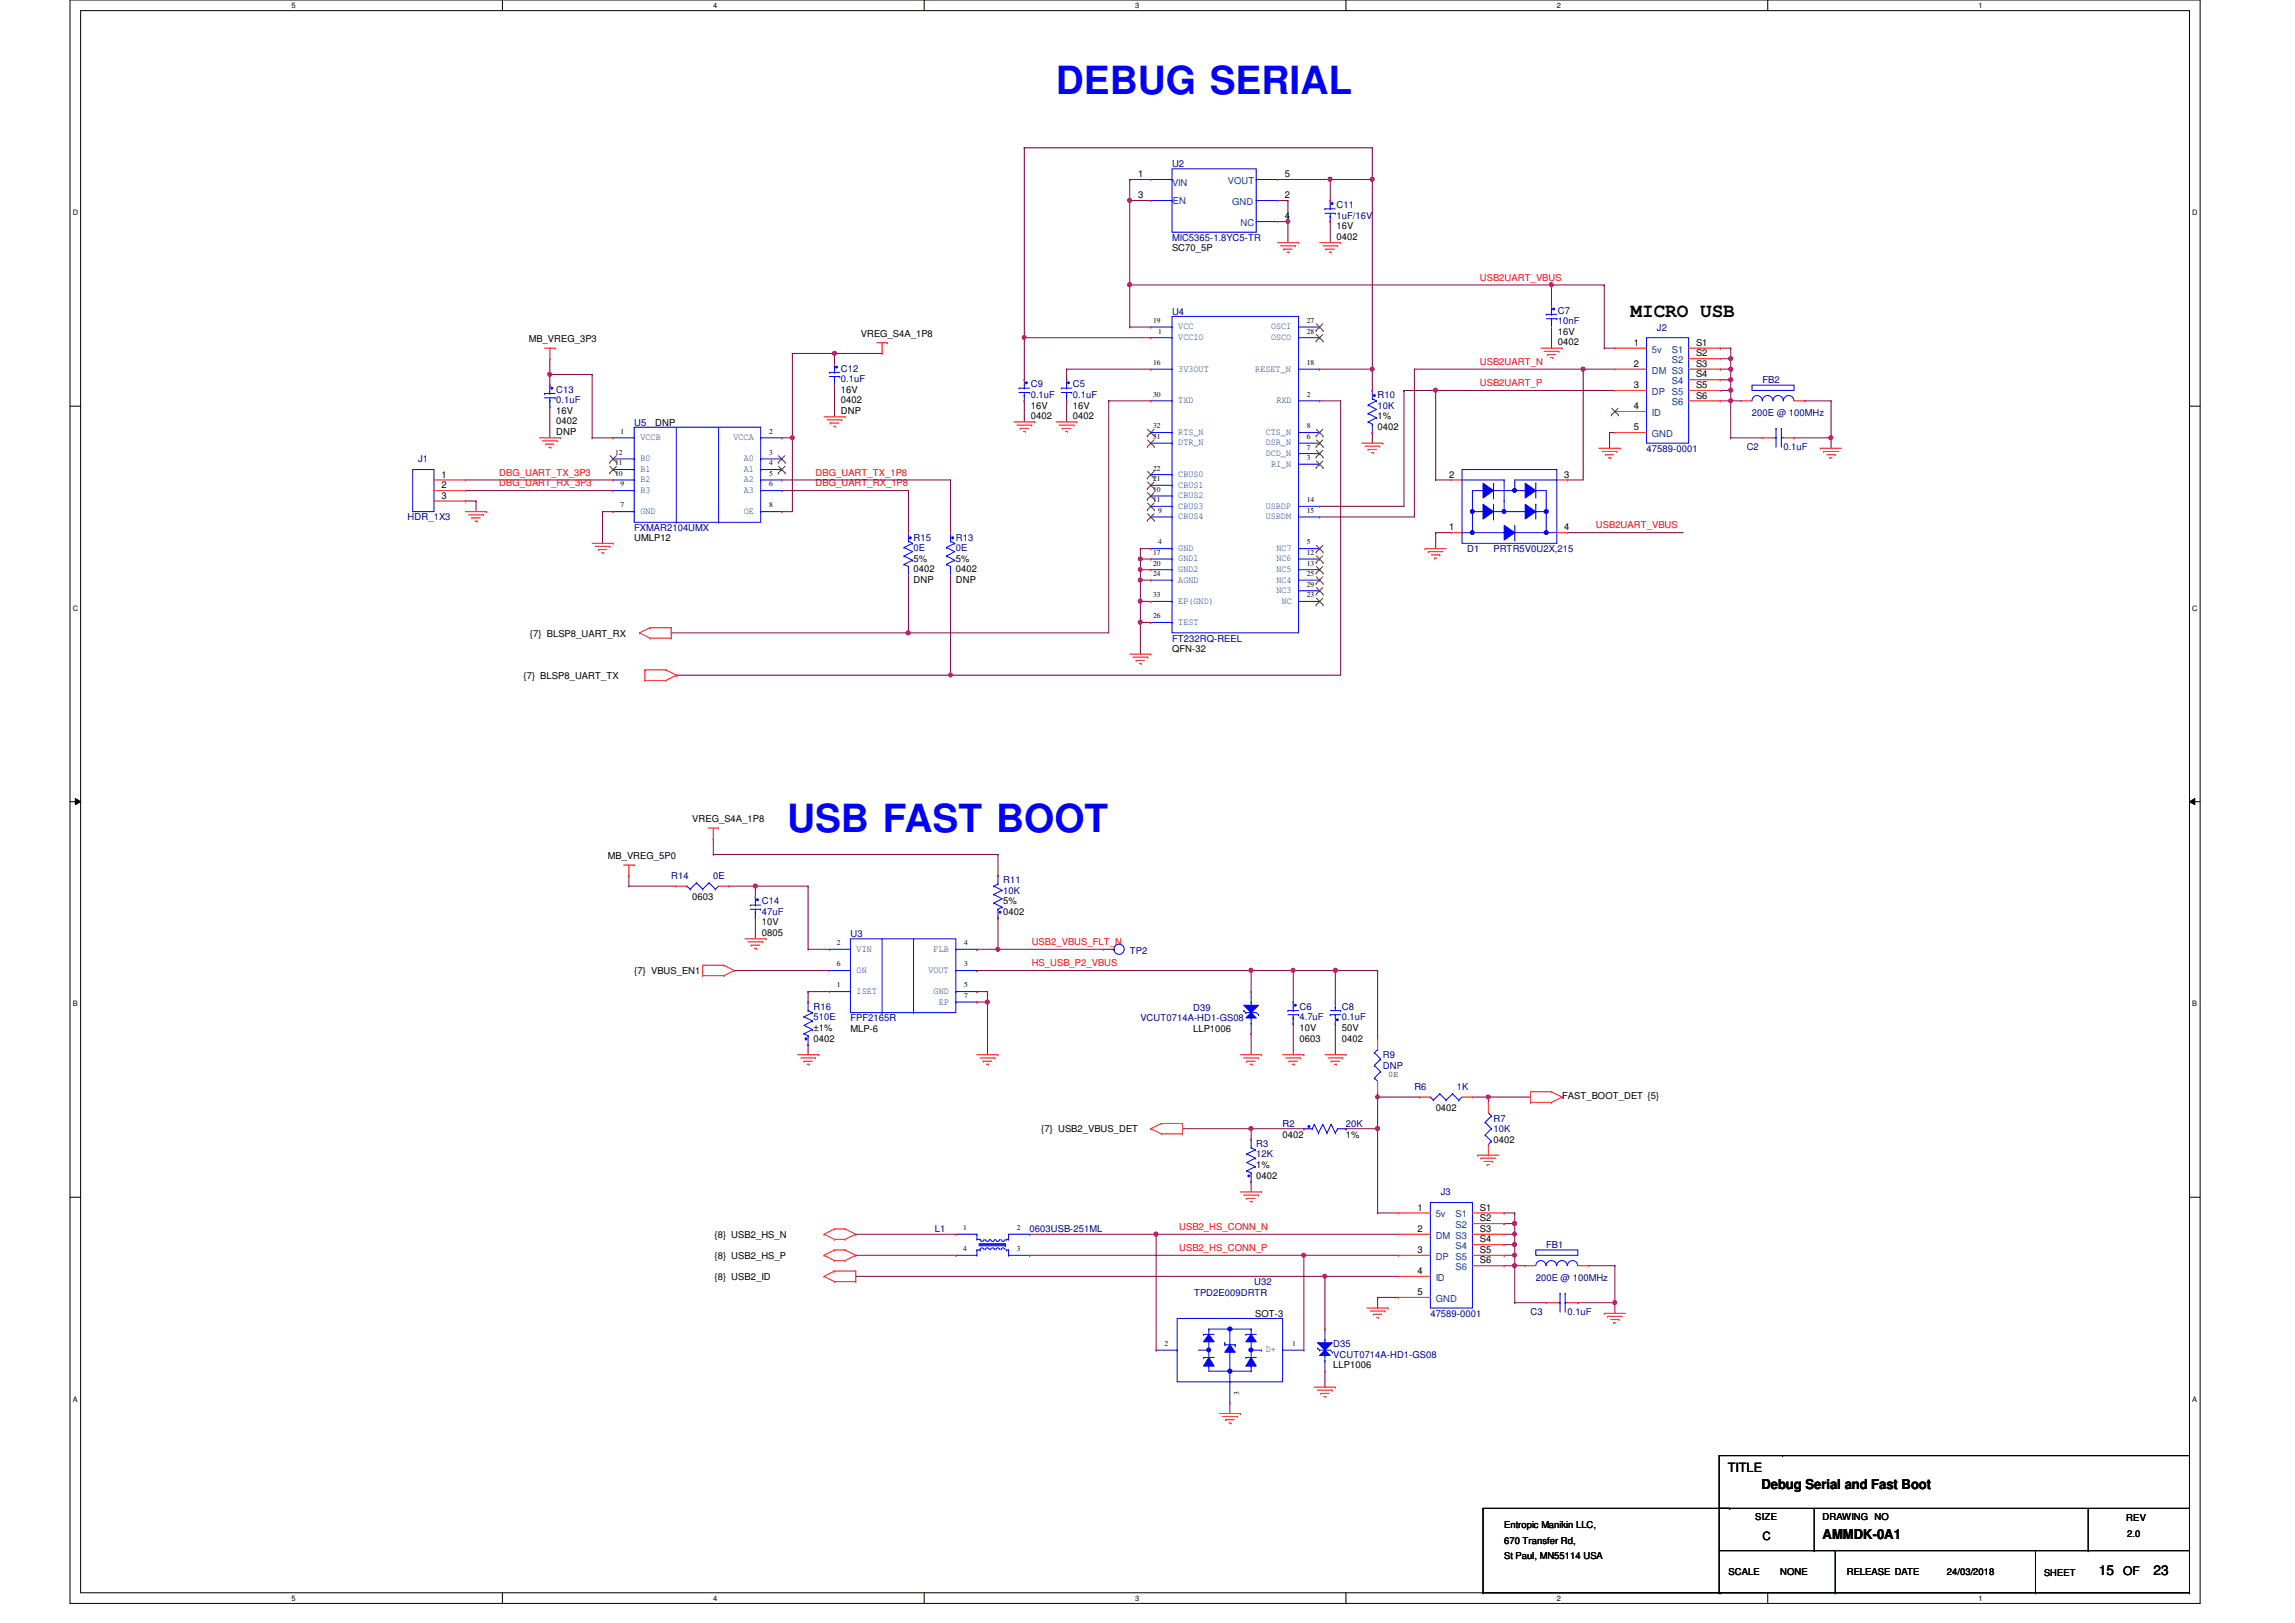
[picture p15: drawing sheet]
<svg xmlns="http://www.w3.org/2000/svg" width="420mm" height="297mm" viewBox="0 0 420 297" stroke-linecap="round" stroke-linejoin="round" font-family="sans-serif">
<defs><g id="words">
<g font-size="7.1" fill="#00f">
<text x="193.3" y="17.2">DEBUG SERIAL</text>
<text x="144.1" y="152.4">USB FAST BOOT</text>
</g>
<text font-size="3.6" x="298.5" y="58">MICRO USB</text>
<g font-size="2.5">
<text x="322.5" y="272.6">Debug Serial and Fast Boot</text>
<text x="333.7" y="281.7">AMMDK-0A1</text>
<text x="384.2" y="288.3">15</text>
<text x="394.3" y="288.3">23</text>
</g>
<text font-size="2.3" x="316.3" y="269.3">TITLE</text>
<text font-size="2.2" x="388.7" y="288.3">OF</text>
<text font-size="2.1" x="322.7" y="281.9">C</text>
<g font-size="1.7">
<text x="208.4" y="32.4">1</text>
<text x="235.2" y="32.4">5</text>
<text x="208.4" y="36.3">3</text>
<text x="235.2" y="36.3">2</text>
<text x="235.2" y="40.1">4</text>
<text x="244.7" y="42">16V</text>
<text x="214.6" y="46">SC70_5P</text>
<text x="244.7" y="43.9">0402</text>
<text x="96.8" y="62.6">MB_VREG_3P3</text>
<text x="157.6" y="61.7">VREG_S4A_1P8</text>
<text x="285.2" y="61.3">16V</text>
<text x="285.2" y="63.2">0402</text>
<text x="299.1" y="63.3">1</text>
<text x="310.5" y="63.3">S1</text>
<text x="310.5" y="65.2">S2</text>
<text x="154" y="71.9">16V</text>
<text x="299.1" y="67.1">2</text>
<text x="299.1" y="71">3</text>
<text x="310.5" y="67.1">S3</text>
<text x="310.5" y="69.1">S4</text>
<text x="310.5" y="71">S5</text>
<text x="101.8" y="75.7">16V</text>
<text x="101.8" y="77.7">0402</text>
<text x="120" y="77.9">DNP</text>
<text x="154" y="73.8">0402</text>
<text x="154" y="75.7">DNP</text>
<text x="188.7" y="74.8">16V</text>
<text x="188.7" y="76.7">0402</text>
<text x="196.4" y="74.8">16V</text>
<text x="196.4" y="76.7">0402</text>
<text x="252.2" y="76.7">1%</text>
<text x="299.1" y="74.9">4</text>
<text x="310.5" y="72.9">S6</text>
<text x="101.8" y="79.6">DNP</text>
<text x="252.2" y="78.7">0402</text>
<text x="299.1" y="78.7">5</text>
<text x="80.8" y="87.4">1</text>
<text x="80.8" y="89.4">2</text>
<text x="265.3" y="87.4">2</text>
<text x="286.4" y="87.4">3</text>
<text x="80.8" y="91.3">3</text>
<text x="116.1" y="99.1">UMLP12</text>
<text x="265.3" y="97.1">1</text>
<text x="286.4" y="97.1">4</text>
<text x="167.2" y="102.8">5%</text>
<text x="167.2" y="104.7">0402</text>
<text x="167.2" y="106.6">DNP</text>
<text x="175" y="102.8">5%</text>
<text x="175" y="104.7">0402</text>
<text x="175" y="106.6">DNP</text>
<text x="97" y="116.5">{7} BLSP8_UART_RX</text>
<text x="214.6" y="119.4">QFN-32</text>
<text x="95.8" y="124.2">{7} BLSP8_UART_TX</text>
<text x="126.7" y="150.5">VREG_S4A_1P8</text>
<text x="111.3" y="157.2">MB_VREG_5P0</text>
<text x="126.7" y="164.8">0603</text>
<text x="183.7" y="165.5">5%</text>
<text x="183.7" y="167.4">0402</text>
<text x="139.5" y="169.4">10V</text>
<text x="139.5" y="171.3">0805</text>
<text x="116.1" y="178.3">{7} VBUS_EN1</text>
<text x="148.9" y="188.7">±1%</text>
<text x="148.9" y="190.6">0402</text>
<text x="155.7" y="188.9">MLP-6</text>
<text x="218.4" y="188.9">LLP1006</text>
<text x="237.9" y="188.7">10V</text>
<text x="237.9" y="190.6">0603</text>
<text x="245.6" y="188.7">50V</text>
<text x="245.6" y="190.6">0402</text>
<text x="262.8" y="203.4">0402</text>
<text x="286" y="201.2">FAST_BOOT_DET {5}</text>
<text x="190.6" y="207.2">{7} USB2_VBUS_DET</text>
<text x="234.8" y="208.2">0402</text>
<text x="246.4" y="208.2">1%</text>
<text x="273.4" y="209.1">0402</text>
<text x="230" y="213.8">1%</text>
<text x="230" y="215.7">0402</text>
<text x="259.5" y="221.6">1</text>
<text x="270.9" y="221.6">S1</text>
<text x="130.8" y="226.5">{8} USB2_HS_N</text>
<text x="259.5" y="225.5">2</text>
<text x="270.9" y="223.5">S2</text>
<text x="270.9" y="225.5">S3</text>
<text x="270.9" y="227.4">S4</text>
<text x="130.8" y="230.4">{8} USB2_HS_P</text>
<text x="259.5" y="229.3">3</text>
<text x="259.5" y="233.2">4</text>
<text x="270.9" y="229.3">S5</text>
<text x="270.9" y="231.2">S6</text>
<text x="130.8" y="234.2">{8} USB2_ID</text>
<text x="259.5" y="237">5</text>
<text x="229.8" y="241">SOT-3</text>
<text x="244.1" y="250.4">LLP1006</text>
<text x="275.4" y="279.6">Entropic Manikin LLC,</text>
<text x="321.3" y="278.3">SIZE</text>
<text x="333.7" y="278.3">DRAWING NO</text>
<text x="389.2" y="278.4">REV</text>
<text x="389.5" y="281.3">2.0</text>
<text x="275.4" y="282.5">670 Transfer Rd,</text>
<text x="275.4" y="285.4">St Paul, MN55114 USA</text>
<text x="316.5" y="288.3">SCALE</text>
<text x="325.9" y="288.3">NONE</text>
<text x="338.1" y="288.3">RELEASE DATE</text>
<text x="356.4" y="288.3">24/03/2018</text>
<text x="374.2" y="288.4">SHEET</text>
</g>
<g font-size="1.7" fill="#000080">
<text x="214.6" y="30.6">U2</text>
<text x="244.7" y="38.1">C11</text>
<text x="244.7" y="40">1uF/16V</text>
<text x="214.6" y="44.1">MIC5365-1.8YC5-TR</text>
<text x="214.6" y="57.6">U4</text>
<text x="285.2" y="57.4">C7</text>
<text x="285.2" y="59.4">10nF</text>
<text x="303.3" y="60.5">J2</text>
<text x="101.8" y="71.9">C13</text>
<text x="154" y="68">C12</text>
<text x="154" y="70">0.1uF</text>
<text x="188.7" y="70.9">C9</text>
<text x="196.4" y="70.9">C5</text>
<text x="322.7" y="70.1">FB2</text>
<text x="101.8" y="73.8">0.1uF</text>
<text x="116.1" y="77.9">U5</text>
<text x="188.7" y="72.9">0.1uF</text>
<text x="196.4" y="72.9">0.1uF</text>
<text x="252.2" y="72.9">R10</text>
<text x="252.2" y="74.8">10K</text>
<text x="320.7" y="76.2">200E @ 100MHz</text>
<text x="301.4" y="82.7">47589-0001</text>
<text x="319.8" y="82.3">C2</text>
<text x="326.5" y="82.3">0.1uF</text>
<text x="76.5" y="84.6">J1</text>
<text x="74.6" y="95.2">HDR_1X3</text>
<text x="116.1" y="97.2">FXMAR2104UMX</text>
<text x="167.2" y="98.9">R15</text>
<text x="167.2" y="100.8">0E</text>
<text x="175" y="98.9">R13</text>
<text x="175" y="100.8">0E</text>
<text x="268.6" y="101">D1</text>
<text x="273.4" y="101">PRTR5V0U2X,215</text>
<text x="214.6" y="117.4">FT232RQ-REEL</text>
<text x="122.9" y="160.9">R14</text>
<text x="130.6" y="160.9">0E</text>
<text x="183.7" y="161.7">R11</text>
<text x="139.5" y="165.5">C14</text>
<text x="139.5" y="167.4">47uF</text>
<text x="183.7" y="163.6">10K</text>
<text x="155.7" y="171.5">U3</text>
<text x="206.8" y="174.6">TP2</text>
<text x="148.9" y="184.8">R16</text>
<text x="218.4" y="185">D39</text>
<text x="237.9" y="184.8">C6</text>
<text x="245.6" y="184.8">C8</text>
<text x="148.9" y="186.7">510E</text>
<text x="155.7" y="186.9">FPF2165R</text>
<text x="208.8" y="186.9">VCUT0714A-HD1-GS08</text>
<text x="237.9" y="186.7">4.7uF</text>
<text x="245.6" y="186.7">0.1uF</text>
<text x="253.2" y="193.7">R9</text>
<text x="253.2" y="195.6">DNP</text>
<text x="258.9" y="199.5">R6</text>
<text x="266.7" y="199.5">1K</text>
<text x="230" y="209.9">R3</text>
<text x="234.8" y="206.2">R2</text>
<text x="246.4" y="206.2">20K</text>
<text x="273.4" y="205.3">R7</text>
<text x="273.4" y="207.2">10K</text>
<text x="230" y="211.8">12K</text>
<text x="263.8" y="218.8">J3</text>
<text x="171.1" y="225.6">L1</text>
<text x="188.5" y="225.6">0603USB-251ML</text>
<text x="283.1" y="228.4">FB1</text>
<text x="218.6" y="237.2">TPD2E009DRTR</text>
<text x="229.6" y="235.2">U32</text>
<text x="281.2" y="234.4">200E @ 100MHz</text>
<text x="261.9" y="241">47589-0001</text>
<text x="280.2" y="240.6">C3</text>
<text x="287" y="240.6">0.1uF</text>
<text x="244.1" y="246.6">D35</text>
<text x="244.1" y="248.5">VCUT0714A-HD1-GS08</text>
</g>
<g font-size="1.7" fill="#004080">
<text x="214.6" y="34">VIN</text>
<text x="224.8" y="33.7">VOUT</text>
<text x="214.7" y="37.3">EN</text>
<text x="225.6" y="37.5">GND</text>
<text x="227.1" y="41.4">NC</text>
<text x="215.7" y="60.3">VCC</text>
<text x="215.7" y="62.2">VCCIO</text>
<text x="232.7" y="62.2">OSCO</text>
<text x="232.7" y="60.3">OSCI</text>
<text x="302.4" y="64.5">5v</text>
<text x="306.1" y="64.5">S1</text>
<text x="215.7" y="68">3V3OUT</text>
<text x="229.8" y="68">RESET_N</text>
<text x="302.4" y="68.4">DM S3</text>
<text x="306.1" y="66.5">S2</text>
<text x="306.1" y="70.3">S4</text>
<text x="215.7" y="73.8">TXD</text>
<text x="233.7" y="73.8">RXD</text>
<text x="302.4" y="72.3">DP</text>
<text x="302.4" y="76.1">ID</text>
<text x="306.1" y="72.3">S5</text>
<text x="306.1" y="74.2">S6</text>
<text x="117.3" y="80.6">VCCB</text>
<text x="134.3" y="80.6">VCCA</text>
<text x="215.7" y="79.6">RTS_N</text>
<text x="215.7" y="81.5">DTR_N</text>
<text x="231.7" y="83.4">DCD_N</text>
<text x="231.7" y="81.5">DSR_N</text>
<text x="231.7" y="79.6">CTS_N</text>
<text x="302.4" y="80">GND</text>
<text x="117.3" y="88.3">B2</text>
<text x="117.3" y="86.4">B1</text>
<text x="117.3" y="84.4">B0</text>
<text x="136.2" y="84.4">A0</text>
<text x="136.2" y="86.4">A1</text>
<text x="136.2" y="88.3">A2</text>
<text x="215.7" y="87.3">CBUS0</text>
<text x="215.7" y="89.2">CBUS1</text>
<text x="232.7" y="85.4">RI_N</text>
<text x="117.3" y="94.1">GND</text>
<text x="117.3" y="90.2">B3</text>
<text x="136.2" y="90.2">A3</text>
<text x="136.2" y="94.1">OE</text>
<text x="215.7" y="91.2">CBUS2</text>
<text x="215.7" y="93.1">CBUS3</text>
<text x="215.7" y="95">CBUS4</text>
<text x="231.7" y="95">USBDM</text>
<text x="231.7" y="93.1">USBDP</text>
<text x="215.7" y="100.8">GND</text>
<text x="233.7" y="100.8">NC7</text>
<text x="215.7" y="106.6">AGND</text>
<text x="215.7" y="102.7">GND1</text>
<text x="215.7" y="104.7">GND2</text>
<text x="233.7" y="106.6">NC4</text>
<text x="233.7" y="104.7">NC5</text>
<text x="233.7" y="102.7">NC6</text>
<text x="215.7" y="110.5">EP(GND)</text>
<text x="233.7" y="108.5">NC3</text>
<text x="234.6" y="110.5">NC</text>
<text x="215.7" y="114.3">TEST</text>
<text x="156.8" y="178.1">ON</text>
<text x="156.8" y="174.2">VIN</text>
<text x="170" y="178.1">VOUT</text>
<text x="170.9" y="174.2">FLB</text>
<text x="156.8" y="181.9">ISET</text>
<text x="170.9" y="181.9">GND</text>
<text x="171.9" y="183.9">EP</text>
<text x="262.8" y="222.8">5v</text>
<text x="262.8" y="226.7">DM S3</text>
<text x="266.5" y="222.8">S1</text>
<text x="266.5" y="224.7">S2</text>
<text x="262.8" y="230.5">DP</text>
<text x="266.5" y="228.6">S4</text>
<text x="266.5" y="230.5">S5</text>
<text x="266.5" y="232.5">S6</text>
<text x="262.8" y="234.4">ID</text>
<text x="262.8" y="238.3">GND</text>
<text x="231.7" y="247.5">D+</text>
</g>
<g font-size="1.7" fill="#f00">
<text x="270.9" y="51.4">USB2UART_VBUS</text>
<text x="270.9" y="66.8">USB2UART_N</text>
<text x="270.9" y="70.7">USB2UART_P</text>
<text x="91.4" y="87">DBG_UART_TX_3P3</text>
<text x="91.4" y="89">DBG_UART_RX_3P3</text>
<text x="149.3" y="89">DBG_UART_RX_1P8</text>
<text x="149.3" y="87">DBG_UART_TX_1P8</text>
<text x="292.2" y="96.7">USB2UART_VBUS</text>
<text x="188.9" y="172.9">USB2_VBUS_FLT_N</text>
<text x="188.9" y="176.8">HS_USB_P2_VBUS</text>
<text x="215.9" y="225.1">USB2_HS_CONN_N</text>
<text x="215.9" y="228.9">USB2_HS_CONN_P</text>
</g>
<text font-size="1.6" x="254.1" y="197.2">0E</text>
<g font-size="1.4">
<text x="53.4" y="1.4">5</text>
<text x="130.6" y="1.4">4</text>
<text x="207.8" y="1.4">3</text>
<text x="285" y="1.4">2</text>
<text x="362.2" y="1.4">1</text>
<text x="13.3" y="39.4">D</text>
<text x="401.4" y="39.4">D</text>
<text x="211.1" y="59.1">19</text>
<text x="239.3" y="59.1">27</text>
<text x="212" y="61">1</text>
<text x="239.3" y="61">28</text>
<text x="211.1" y="66.8">16</text>
<text x="239.3" y="66.8">18</text>
<text x="211.1" y="72.6">30</text>
<text x="239.3" y="72.6">2</text>
<text x="112.6" y="83.2">12</text>
<text x="113.6" y="79.4">1</text>
<text x="140.8" y="79.4">2</text>
<text x="140.8" y="83.2">3</text>
<text x="211.1" y="78.4">32</text>
<text x="211.1" y="80.3">31</text>
<text x="239.3" y="82.3">7</text>
<text x="239.3" y="80.3">6</text>
<text x="239.3" y="78.4">8</text>
<text x="112.6" y="87.1">10</text>
<text x="112.6" y="85.2">11</text>
<text x="113.6" y="89">9</text>
<text x="140.8" y="85.2">4</text>
<text x="140.8" y="87.1">5</text>
<text x="140.8" y="89">6</text>
<text x="211.1" y="86.1">22</text>
<text x="211.1" y="88.1">21</text>
<text x="239.3" y="84.2">3</text>
<text x="113.6" y="92.9">7</text>
<text x="140.8" y="92.9">8</text>
<text x="211.1" y="90">10</text>
<text x="211.1" y="91.9">11</text>
<text x="212" y="93.9">9</text>
<text x="239.3" y="93.9">15</text>
<text x="239.3" y="91.9">14</text>
<text x="211.1" y="101.6">17</text>
<text x="212" y="99.7">4</text>
<text x="239.3" y="101.6">12</text>
<text x="239.3" y="99.7">5</text>
<text x="211.1" y="105.5">24</text>
<text x="211.1" y="103.5">20</text>
<text x="239.3" y="107.4">29</text>
<text x="239.3" y="105.5">25</text>
<text x="239.3" y="103.5">13</text>
<text x="13.3" y="111.8">C</text>
<text x="211.1" y="113.2">26</text>
<text x="211.1" y="109.3">33</text>
<text x="239.3" y="109.3">23</text>
<text x="401.4" y="111.8">C</text>
<text x="153.2" y="173">2</text>
<text x="176.5" y="173">4</text>
<text x="153.2" y="176.9">6</text>
<text x="176.5" y="176.9">3</text>
<text x="13.3" y="184.1">B</text>
<text x="153.2" y="180.7">1</text>
<text x="176.5" y="180.7">5</text>
<text x="176.5" y="182.7">7</text>
<text x="401.4" y="184.1">B</text>
<text x="176.3" y="225.1">1</text>
<text x="186.2" y="225.1">2</text>
<text x="176.3" y="229">4</text>
<text x="186.2" y="229">3</text>
<text x="213.2" y="246.4">2</text>
<text x="236.5" y="246.4">1</text>
<text x="13.3" y="256.5">A</text>
<text x="226.9" y="255.2" transform="rotate(-90 226.9 255.2)">3</text>
<text x="401.4" y="256.5">A</text>
<text x="53.4" y="292.9">5</text>
<text x="130.6" y="292.9">4</text>
<text x="207.8" y="292.9">3</text>
<text x="285" y="292.9">2</text>
<text x="362.2" y="292.9">1</text>
</g>
</g></defs>
<path d="M12.8 0h390v293.5h-390zM14.8 1.9h386v289.6h-386z" fill="none" stroke="#000" stroke-width=".18"/>
<g fill="#fff">
<path d="M53.4 .2h.7v1.5h-.7z"/>
<path d="M53.4 291.7h.7v1.5h-.7z"/>
</g>
<path d="M92 0v1.9M92 291.5v2" fill="none" stroke="#000" stroke-width=".18"/>
<g fill="#fff">
<path d="M130.6 .2h.7v1.5h-.7z"/>
<path d="M130.6 291.7h.7v1.5h-.7z"/>
</g>
<path d="M169.2 0v1.9M169.2 291.5v2" fill="none" stroke="#000" stroke-width=".18"/>
<g fill="#fff">
<path d="M207.8 .2h.8v1.5h-.8z"/>
<path d="M207.8 291.7h.8v1.5h-.8z"/>
</g>
<path d="M246.4 0v1.9M246.4 291.5v2" fill="none" stroke="#000" stroke-width=".18"/>
<g fill="#fff">
<path d="M285 .2h.8v1.5h-.8z"/>
<path d="M285 291.7h.8v1.5h-.8z"/>
</g>
<path d="M323.6 0v1.9M323.6 291.5v2" fill="none" stroke="#000" stroke-width=".18"/>
<g fill="#fff">
<path d="M362.2 .2h.8v1.5h-.8z"/>
<path d="M362.2 291.7h.8v1.5h-.8z"/>
<path d="M13.3 38.1h1v1.6h-1z"/>
<path d="M401.4 38.1h.9v1.6h-.9z"/>
<path d="M13.3 110.5h1v1.6h-1z"/>
<path d="M401.4 110.5h.9v1.6h-.9z"/>
</g>
<path d="M12.8 74.3h2M400.8 74.3h2" fill="none" stroke="#000" stroke-width=".18"/>
<g fill="#fff">
<path d="M13.3 182.9h.9v1.5h-.9z"/>
<path d="M401.4 182.9h.8v1.5h-.8z"/>
</g>
<path d="M12.8 146.7h2M13.8 146.1l1 .6-1 .6zM400.8 146.7l1-.6v1.2zM400.8 146.7h2" fill="none" stroke="#000" stroke-width=".18"/>
<path d="M13.8 146.1l1 .6-1 .6zM400.8 146.7l1-.6v1.2z" fill="#000"/>
<g fill="#fff">
<path d="M13.3 255.3h.9v1.5h-.9z"/>
<path d="M401.4 255.3h.8v1.5h-.8z"/>
</g>
<path d="M12.8 219.1h2M400.8 219.1h2" fill="none" stroke="#000" stroke-width=".18"/>
<g fill="none" stroke="#800040" stroke-width=".18">
<path d="M235.8 40.6h.1M235.8 40.6v3.8M243.5 40.6h.1M243.5 40.6v3.8M284 59.9h.1M284 52.2h.1M284 52.2v3.8M284 59.9v3.8M100.7 74.3h.1M100.7 65.7h.1M100.7 65.7v2.8M100.7 74.3v5.8"/>
<path d="M152.8 70.5h.1M152.8 70.5v5.8M187.5 73.4h.1M187.5 73.4v3.8M195.3 73.4h.1M195.3 73.4v3.8M251.2 79.2h.1M251.2 79.2v1.9M87.2 91.7h.1M87.2 91.7v1.9M110.3 93.6h.1M110.3 93.6v5.8"/>
<path d="M208.8 113.9h.1M208.8 113.9v5.8"/>
</g>
<circle cx="100.6" cy="68.5" r=".37" fill="#f0f"/>
<circle cx="100.6" cy="68.5" r=".37" fill="none" stroke="#f0f" stroke-width=".18"/>
<path d="M206.8 32.9h.1M206.8 36.7h.1M206.8 32.9h3.9M206.8 32.9v3.8M206.8 36.7h3.9" fill="none" stroke="#800040" stroke-width=".18"/>
<circle cx="206.8" cy="36.7" r=".37" fill="#f0f"/>
<circle cx="206.8" cy="36.7" r=".37" fill="none" stroke="#f0f" stroke-width=".18"/>
<g fill="none" stroke="#800040" stroke-width=".18">
<path d="M152.8 64.7h.1M152.8 64.7v1.9M195.3 67.6h.1M195.3 67.6h15.4M195.3 67.6v1.9M241.6 67.6h.1M241.6 67.6h9.6M85.2 87.8h.1M85.2 89.8h.1M85.2 91.7h.1M85.2 87.8h27.1M85.2 89.8h27.1"/>
<path d="M85.2 91.7h2M110.3 93.6h.1M110.3 93.6h2M143.1 93.6h.1M145.1 80.1h.1M145.1 80.1v13.5h-2M208.8 113.9h.1M208.8 113.9h1.9"/>
</g>
<circle cx="208.7" cy="113.9" r=".37" fill="#f0f"/>
<circle cx="208.7" cy="113.9" r=".37" fill="none" stroke="#f0f" stroke-width=".18"/>
<path d="M208.8 110.1h.1M208.8 110.1h1.9" fill="none" stroke="#800040" stroke-width=".18"/>
<circle cx="208.7" cy="110" r=".38" fill="#f0f"/>
<circle cx="208.7" cy="110" r=".38" fill="none" stroke="#f0f" stroke-width=".18"/>
<path d="M208.8 110.1h.1M208.8 106.2h.1M208.8 110.1v3.8M208.8 106.2h1.9" fill="none" stroke="#800040" stroke-width=".18"/>
<circle cx="208.7" cy="106.2" r=".38" fill="#f0f"/>
<circle cx="208.7" cy="106.2" r=".38" fill="none" stroke="#f0f" stroke-width=".18"/>
<path d="M208.8 104.3h.1M208.8 104.3h1.9" fill="none" stroke="#800040" stroke-width=".18"/>
<circle cx="208.7" cy="104.2" r=".37" fill="#f0f"/>
<circle cx="208.7" cy="104.2" r=".37" fill="none" stroke="#f0f" stroke-width=".18"/>
<path d="M208.8 100.4h.1M208.8 102.3h.1M208.8 104.3h.1M208.8 106.2h.1M208.8 100.4h1.9M208.8 100.4v9.7M208.8 102.3h1.9" fill="none" stroke="#800040" stroke-width=".18"/>
<circle cx="208.7" cy="102.3" r=".37" fill="#f0f"/>
<circle cx="208.7" cy="102.3" r=".37" fill="none" stroke="#f0f" stroke-width=".18"/>
<path d="M233.9 36.7h.1M233.9 36.7h1.9M235.8 36.7h.1M235.8 36.7v3.9" fill="none" stroke="#800040" stroke-width=".18"/>
<circle cx="235.8" cy="40.5" r=".37" fill="#f0f"/>
<circle cx="235.8" cy="40.5" r=".37" fill="none" stroke="#f0f" stroke-width=".18"/>
<path d="M166.3 105.2h.1M166.3 105.2v10.6" fill="none" stroke="#800040" stroke-width=".18"/>
<circle cx="166.3" cy="115.8" r=".38" fill="#f0f"/>
<circle cx="166.3" cy="115.8" r=".38" fill="none" stroke="#f0f" stroke-width=".18"/>
<path d="M187.5 61.8h.1M187.5 61.8h23.2M143.1 89.8h.1M143.1 87.8h.1M143.1 89.8h23.2M143.1 87.8h30.9M166.3 89.8h.1M166.3 89.8v7.7M174 87.8h.1M174 87.8v9.7M174 105.2h.1M174 105.2v18.4" fill="none" stroke="#800040" stroke-width=".18"/>
<circle cx="187.5" cy="61.8" r=".38" fill="#f0f"/>
<circle cx="187.5" cy="61.8" r=".38" fill="none" stroke="#f0f" stroke-width=".18"/>
<path d="M233.9 32.9h.1M233.9 32.9h9.6M233.9 40.6h.1M233.9 40.6h1.9" fill="none" stroke="#800040" stroke-width=".18"/>
<circle cx="243.5" cy="32.8" r=".38" fill="#f0f"/>
<circle cx="243.5" cy="32.8" r=".38" fill="none" stroke="#f0f" stroke-width=".18"/>
<path d="M187.5 27.1h.1M187.5 27.1v42.4M187.5 27.1h63.7M243.5 32.9h.1M243.5 32.9h7.7M251.2 27.1h.1M251.2 32.9h.1M251.2 27.1v44.4M187.5 61.8h.1M251.2 67.6h.1" fill="none" stroke="#800040" stroke-width=".18"/>
<circle cx="251.2" cy="67.6" r=".38" fill="#f0f"/>
<circle cx="251.2" cy="67.6" r=".38" fill="none" stroke="#f0f" stroke-width=".18"/>
<circle cx="251.2" cy="32.8" r=".38" fill="#f0f"/>
<circle cx="251.2" cy="32.8" r=".38" fill="none" stroke="#f0f" stroke-width=".18"/>
<g fill="none" stroke="#800040" stroke-width=".18">
<path d="M206.8 36.7h.1M206.8 36.7v23.2M243.5 32.9h.1M243.5 32.9v3.8M206.8 52.2h.1M206.8 59.9h.1M206.8 59.9h3.9M206.8 52.2h77.2M257 71.5h.1M257 71.5v21.2h-15.4M257 71.5h5.8M258.9 67.6h.1"/>
<path d="M258.9 67.6h30.9M258.9 67.6v27h-17.3M241.6 92.7h.1M241.6 94.6h.1"/>
</g>
<circle cx="284" cy="52.1" r=".38" fill="#f0f"/>
<circle cx="284" cy="52.1" r=".38" fill="none" stroke="#f0f" stroke-width=".18"/>
<circle cx="206.8" cy="52.1" r=".38" fill="#f0f"/>
<circle cx="206.8" cy="52.1" r=".38" fill="none" stroke="#f0f" stroke-width=".18"/>
<path d="M284 52.2h.1M284 52.2h9.7M145.1 64.7h.1M145.1 64.7v15.4h-2M143.1 80.1h.1" fill="none" stroke="#800040" stroke-width=".18"/>
<circle cx="145" cy="80.1" r=".37" fill="#f0f"/>
<circle cx="145" cy="80.1" r=".37" fill="none" stroke="#f0f" stroke-width=".18"/>
<path d="M145.1 64.7h.1M145.1 64.7h16.4M152.8 64.7h.1" fill="none" stroke="#800040" stroke-width=".18"/>
<circle cx="152.8" cy="64.7" r=".37" fill="#f0f"/>
<circle cx="152.8" cy="64.7" r=".37" fill="none" stroke="#f0f" stroke-width=".18"/>
<path d="M241.6 73.4h.1M241.6 73.4h3.8M245.4 73.4h.1M245.4 73.4v50.2h-71.4M174 123.6h.1" fill="none" stroke="#800040" stroke-width=".18"/>
<circle cx="174" cy="123.5" r=".37" fill="#f0f"/>
<circle cx="174" cy="123.5" r=".37" fill="none" stroke="#f0f" stroke-width=".18"/>
<g fill="none" stroke="#800040" stroke-width=".18">
<path d="M293.7 52.2h.1M293.7 52.2v11.5M100.7 68.5h.1M100.7 68.5h7.7M108.4 68.5h.1M108.4 68.5v11.6M203 73.4h.1M203 73.4v42.4h-80.1M203 73.4h7.7M293.7 63.7h.1M293.7 63.7h1.9M294.7 79.2h.1"/>
<path d="M294.7 79.2v2.8M294.7 79.2h.9M314.9 65.7h.1M314.9 67.6h.1M314.9 69.5h.1M314.9 71.5h.1M314.9 63.7h.1M314.9 63.7h2M314.9 67.6h2M314.9 69.5h2M314.9 71.5h2M316.9 63.7h.1"/>
<path d="M316.9 63.7v2h-2M108.4 80.1h.1M108.4 80.1h3.9M122.9 115.8h.1M166.3 115.8h.1M123.8 123.6h.1M123.8 123.6h50.2"/>
</g>
<circle cx="316.9" cy="65.6" r=".37" fill="#f0f"/>
<circle cx="316.9" cy="65.6" r=".37" fill="none" stroke="#f0f" stroke-width=".18"/>
<path d="M316.9 65.7h.1M316.9 65.7v1.9" fill="none" stroke="#800040" stroke-width=".18"/>
<circle cx="316.9" cy="67.6" r=".38" fill="#f0f"/>
<circle cx="316.9" cy="67.6" r=".38" fill="none" stroke="#f0f" stroke-width=".18"/>
<path d="M316.9 67.6h.1M316.9 69.5h.1M316.9 67.6v3.9" fill="none" stroke="#800040" stroke-width=".18"/>
<circle cx="316.9" cy="69.5" r=".37" fill="#f0f"/>
<circle cx="316.9" cy="69.5" r=".37" fill="none" stroke="#f0f" stroke-width=".18"/>
<path d="M316.9 71.5h.1M316.9 71.5v1.9" fill="none" stroke="#800040" stroke-width=".18"/>
<circle cx="316.9" cy="71.4" r=".38" fill="#f0f"/>
<circle cx="316.9" cy="71.4" r=".38" fill="none" stroke="#f0f" stroke-width=".18"/>
<path d="M314.9 73.4h.1M314.9 73.4h2M180.8 183.4h.1M180.8 183.4v9.6" fill="none" stroke="#800040" stroke-width=".18"/>
<circle cx="180.8" cy="183.4" r=".38" fill="#f0f"/>
<circle cx="180.8" cy="183.4" r=".38" fill="none" stroke="#f0f" stroke-width=".18"/>
<g fill="none" stroke="#800040" stroke-width=".18">
<path d="M134.4 177.6h.1M134.4 177.6h17.4M138.3 168h.1M138.3 162.2h.1M138.3 162.2v1.9M138.3 168v3.8M244.5 177.6h.1M244.5 177.6v5.8M147.9 191.1h.1M147.9 191.1v1.9M229.1 189.2h.1M229.1 189.2v3.8"/>
<path d="M236.8 187.3h.1M236.8 187.3v5.7M244.5 187.3h.1M244.5 187.3v5.7M229.1 216.2h.1M229.1 216.2v1.9M225.2 256.8h.1M225.2 256.8v1.9M242.6 251h.1M242.6 251v2.9"/>
</g>
<circle cx="244.5" cy="177.6" r=".38" fill="#f0f"/>
<circle cx="244.5" cy="177.6" r=".38" fill="none" stroke="#f0f" stroke-width=".18"/>
<g fill="none" stroke="#800040" stroke-width=".18">
<path d="M130.6 156.4h.1M130.6 156.4h52.1M182.7 156.4h.1M182.7 156.4v3.8M178.8 173.7h.1M178.8 173.7h23.2M182.7 168h.1M182.7 173.7h.1M182.7 168v5.7M229.1 177.6h.1M229.1 177.6v3.9M236.8 177.6h.1"/>
<path d="M236.8 177.6v5.8M147.9 181.5h.1M147.9 181.5v1.9M147.9 181.5h3.9M178.8 183.4h.1M178.8 183.4h2M229.1 206.6h.1M229.1 206.6v1.9M246.4 206.6h.1M246.4 206.6h5.8M156.7 229.7h.1M156.7 225.9h.1"/>
<path d="M156.7 229.7h18.3M156.7 225.9h18.3M242.6 233.6h.1M242.6 233.6v9.6"/>
</g>
<circle cx="182.7" cy="173.7" r=".38" fill="#f0f"/>
<circle cx="182.7" cy="173.7" r=".38" fill="none" stroke="#f0f" stroke-width=".18"/>
<path d="M156.7 233.6h.1M156.7 233.6h85.9" fill="none" stroke="#800040" stroke-width=".18"/>
<circle cx="242.5" cy="233.6" r=".37" fill="#f0f"/>
<circle cx="242.5" cy="233.6" r=".37" fill="none" stroke="#f0f" stroke-width=".18"/>
<path d="M229.1 206.6h.1M229.1 206.6h9.6" fill="none" stroke="#800040" stroke-width=".18"/>
<circle cx="229" cy="206.5" r=".38" fill="#f0f"/>
<circle cx="229" cy="206.5" r=".38" fill="none" stroke="#f0f" stroke-width=".18"/>
<g fill="none" stroke="#800040" stroke-width=".18">
<path d="M115.1 162.2h.1M115.1 162.2h8.7M138.3 162.2h.1M138.3 162.2h9.6M147.9 162.2h.1M147.9 173.7h.1M147.9 162.2v11.5M147.9 173.7h3.9M178.8 177.6h.1M178.8 177.6h50.3M178.8 181.5h.1M178.8 181.5h2"/>
<path d="M180.8 181.5h.1M180.8 181.5v1.9M216.5 206.6h.1M216.5 206.6h12.6"/>
</g>
<circle cx="229" cy="177.6" r=".38" fill="#f0f"/>
<circle cx="229" cy="177.6" r=".38" fill="none" stroke="#f0f" stroke-width=".18"/>
<path d="M229.1 177.6h.1M229.1 177.6h7.7" fill="none" stroke="#800040" stroke-width=".18"/>
<circle cx="236.7" cy="177.6" r=".38" fill="#f0f"/>
<circle cx="236.7" cy="177.6" r=".38" fill="none" stroke="#f0f" stroke-width=".18"/>
<path d="M236.8 177.6h.1M236.8 177.6h15.4M252.2 177.6h.1M188.5 229.7h.1M188.5 229.7h50.2M211.7 225.9h.1M211.7 225.9h44.4" fill="none" stroke="#800040" stroke-width=".18"/>
<circle cx="238.7" cy="229.7" r=".37" fill="#f0f"/>
<circle cx="238.7" cy="229.7" r=".37" fill="none" stroke="#f0f" stroke-width=".18"/>
<path d="M188.5 225.9h.1M188.5 225.9h23.2M238.7 229.7h.1M238.7 229.7h17.4" fill="none" stroke="#800040" stroke-width=".18"/>
<circle cx="211.6" cy="225.8" r=".38" fill="#f0f"/>
<circle cx="211.6" cy="225.8" r=".38" fill="none" stroke="#f0f" stroke-width=".18"/>
<path d="M252.2 206.6h.1M252.2 206.6v15.4M211.7 225.9h.1M211.7 225.9v21.2M238.7 229.7h.1M238.7 229.7v17.4M242.6 233.6h.1M242.6 233.6h13.5M252.2 237.4h.1M252.2 237.4v2M252.2 237.4h3.9" fill="none" stroke="#800040" stroke-width=".18"/>
<circle cx="252.2" cy="206.5" r=".38" fill="#f0f"/>
<circle cx="252.2" cy="206.5" r=".38" fill="none" stroke="#f0f" stroke-width=".18"/>
<path d="M316.9 73.4h.1M316.9 73.4h1.9M330.4 73.4h.1M330.4 73.4h4.8M335.2 73.4h.1M335.2 73.4v6.7M316.9 80.1h.1M316.9 80.1h5.8M252.2 222h.1M252.2 222h3.9" fill="none" stroke="#800040" stroke-width=".18"/>
<circle cx="335.2" cy="80.1" r=".37" fill="#f0f"/>
<circle cx="335.2" cy="80.1" r=".37" fill="none" stroke="#f0f" stroke-width=".18"/>
<path d="M316.9 73.4h.1M316.9 73.4v6.7M328.5 80.1h.1M328.5 80.1h6.7M335.2 80.1h.1M335.2 80.1v1.9" fill="none" stroke="#800040" stroke-width=".18"/>
<circle cx="316.9" cy="73.3" r=".37" fill="#f0f"/>
<circle cx="316.9" cy="73.3" r=".37" fill="none" stroke="#f0f" stroke-width=".18"/>
<path d="M277.3 238.4h.1M277.3 238.4h5.8M288.9 238.4h.1M288.9 238.4h6.7M290.8 231.6h.1M290.8 231.6h4.8M295.6 231.6h.1M295.6 238.4h.1M295.6 231.6v8.8" fill="none" stroke="#800040" stroke-width=".18"/>
<circle cx="295.6" cy="238.4" r=".37" fill="#f0f"/>
<circle cx="295.6" cy="238.4" r=".37" fill="none" stroke="#f0f" stroke-width=".18"/>
<path d="M275.4 222h.1M275.4 223.9h.1M275.4 222h1.9M277.3 222h.1M277.3 222v1.9h-1.9" fill="none" stroke="#800040" stroke-width=".18"/>
<circle cx="277.3" cy="223.9" r=".37" fill="#f0f"/>
<circle cx="277.3" cy="223.9" r=".37" fill="none" stroke="#f0f" stroke-width=".18"/>
<path d="M277.3 223.9h.1M277.3 223.9v2" fill="none" stroke="#800040" stroke-width=".18"/>
<circle cx="277.3" cy="225.8" r=".38" fill="#f0f"/>
<circle cx="277.3" cy="225.8" r=".38" fill="none" stroke="#f0f" stroke-width=".18"/>
<path d="M275.4 225.9h.1M275.4 227.8h.1M275.4 225.9h1.9M277.3 225.9h.1M277.3 225.9v1.9h-1.9" fill="none" stroke="#800040" stroke-width=".18"/>
<circle cx="277.3" cy="227.8" r=".37" fill="#f0f"/>
<circle cx="277.3" cy="227.8" r=".37" fill="none" stroke="#f0f" stroke-width=".18"/>
<path d="M275.4 229.7h.1M275.4 231.6h.1M275.4 229.7h1.9M277.3 227.8h.1M277.3 229.7h.1M277.3 227.8v3.8h-1.9" fill="none" stroke="#800040" stroke-width=".18"/>
<circle cx="277.3" cy="229.7" r=".37" fill="#f0f"/>
<circle cx="277.3" cy="229.7" r=".37" fill="none" stroke="#f0f" stroke-width=".18"/>
<path d="M277.3 231.6h.1M277.3 231.6h1.9M277.3 231.6v6.8" fill="none" stroke="#800040" stroke-width=".18"/>
<circle cx="277.3" cy="231.6" r=".38" fill="#f0f"/>
<circle cx="277.3" cy="231.6" r=".38" fill="none" stroke="#f0f" stroke-width=".18"/>
<path d="M133.5 162.2h.1M133.5 162.2h4.8" fill="none" stroke="#800040" stroke-width=".18"/>
<circle cx="138.3" cy="162.2" r=".37" fill="#f0f"/>
<circle cx="138.3" cy="162.2" r=".37" fill="none" stroke="#f0f" stroke-width=".18"/>
<path d="M289.8 67.6h.1M289.8 67.6v20.2h-2.8M287 87.8h.1" fill="none" stroke="#800040" stroke-width=".18"/>
<circle cx="289.8" cy="67.6" r=".38" fill="#f0f"/>
<circle cx="289.8" cy="67.6" r=".38" fill="none" stroke="#f0f" stroke-width=".18"/>
<path d="M262.8 71.5h.1M262.8 71.5v16.3M262.8 87.8h.1M262.8 87.8h2.9" fill="none" stroke="#800040" stroke-width=".18"/>
<circle cx="262.8" cy="71.4" r=".38" fill="#f0f"/>
<circle cx="262.8" cy="71.4" r=".38" fill="none" stroke="#f0f" stroke-width=".18"/>
<g fill="none" stroke="#800040" stroke-width=".18">
<path d="M100.7 68.5h.1M100.7 68.5v2M262.8 71.5h.1M262.8 71.5h32.8M289.8 67.6h.1M289.8 67.6h5.8M262.8 97.5h.1M262.8 97.5h2.9M262.8 97.5v2.9M287 97.5h.1M287 97.5h21.2M130.6 153.5h.1"/>
<path d="M130.6 153.5v2.9M115.1 160.2h.1M115.1 160.2v2M252.2 177.6h.1M252.2 177.6v12.6M252.2 199.8v6.8M252.2 200.8h.1M252.2 206.6h.1M252.2 200.8h7.7M259.9 200.8h.1"/>
</g>
<circle cx="252.2" cy="200.8" r=".37" fill="#f0f"/>
<circle cx="252.2" cy="200.8" r=".37" fill="none" stroke="#f0f" stroke-width=".18"/>
<path d="M269.6 200.8h2.9M272.5 200.8h.1M272.5 200.8v1" fill="none" stroke="#800040" stroke-width=".18"/>
<circle cx="272.5" cy="200.8" r=".37" fill="#f0f"/>
<circle cx="272.5" cy="200.8" r=".37" fill="none" stroke="#f0f" stroke-width=".18"/>
<path d="M272.5 200.8h7.7M280.2 200.8h.1" fill="none" stroke="#800040" stroke-width=".18"/>
<g fill="none" stroke="#f00" stroke-width=".18">
<path d="M233.9 44.4h3.8M234.4 45h2.7M235 45.6h.1M235 45.6h1.5M235.6 46.1h.4M236 46.1h.1M237.1 45h.1M237.7 44.4h.1M241.6 44.4h3.8M242.2 45h2.7M242.7 45.6h.1M242.7 45.6h1.6"/>
<path d="M243.3 46.1h.4M243.7 46.1h.1M244.9 45h.1M245.4 44.4h.1M99.7 63.7h1.9M100.7 65.7h.1M100.7 63.7v2M101.6 63.7h.1M150.9 76.3h3.8M151.4 76.8h2.7M152 77.4h.1M152 77.4h1.6"/>
<path d="M152.6 78h.4M153 78h.1M154.1 76.8h.1M154.7 76.3h.1M160.5 62.7h1.9M161.5 64.7h.1M161.5 62.7v2M162.4 62.7h.1M185.6 77.2h3.9M186.2 77.8h2.7M186.8 78.4h.1M186.8 78.4h1.5"/>
<path d="M187.4 79h.3M187.7 79h.1M188.9 77.8h.1M189.5 77.2h.1M193.3 77.2h3.9M193.9 77.8h2.7M194.5 78.4h.1M194.5 78.4h1.5M195.1 79h.3M195.4 79h.1M196.6 77.8h.1M197.2 77.2h.1"/>
<path d="M282.1 63.7h3.9M282.7 64.3h2.7M283.3 64.9h.1M283.3 64.9h1.5M283.9 65.4h.4M284.3 65.4h.1M285.4 64.3h.1M286 63.7h.1M85.2 93.6h3.9M85.8 94.2h2.7M86.4 94.8h.1M86.4 94.8h1.5"/>
<path d="M86.9 95.4h.5M87.4 95.4h.1M88.5 94.2h.1M89.1 93.6h.1M98.8 80.1h3.8M99.3 80.7h2.7M99.9 81.3h.1M99.9 81.3h1.5M100.5 81.9h.4M100.9 81.9h.1M102 80.7h.1M102.6 80.1h.1"/>
<path d="M108.4 99.4h3.9M109 100h2.7M111.7 100h.1M112.3 99.4h.1M249.3 81.1h3.9M249.9 81.7h2.7M250.5 82.3h.1M250.5 82.3h1.5M251 82.8h.4M251.4 82.8h.1M252.6 81.7h.1M253.2 81.1h.1"/>
<path d="M292.7 82h3.9M293.3 82.6h2.7M293.9 83.2h.1M293.9 83.2h1.5M294.5 83.8h.4M294.9 83.8h.1M296 82.6h.1M296.6 82h.1M333.3 82h.1M333.3 82h3.8M333.9 82.6h.1M333.9 82.6h2.7"/>
<path d="M334.4 83.2h1.6M335 83.8h.1M335 83.8h.4M336 83.2h.1M109.5 100.6h.1M109.5 100.6h1.6M110.1 101.2h.4M110.5 101.2h.1M117.1 115.8h.1M117.1 115.8l1.9 1M119 114.9h.1M119 116.8h.1"/>
<path d="M119 114.9l-1.9 .9M119 114.9h3.9M119 116.8h3.9M122.9 114.9h.1M122.9 116.8h.1M122.9 114.9v1.9M206.8 119.7h3.9M210.7 119.7h.1M260.9 100.4h.1M260.9 100.4h3.8M261.5 101h.1M261.5 101h2.7"/>
<path d="M262 101.6h1.6M262.6 102.2h.1M262.6 102.2h.4M263.6 101.6h.1M118.1 124.5h.1M118.1 122.6h.1M118.1 122.6h3.8M118.1 124.5h3.8M118.1 122.6v1.9M121.9 122.6h.1M121.9 124.5h.1M121.9 122.6l1.9 1"/>
<path d="M123.8 123.6h.1M123.8 123.6l-1.9 .9M207.4 120.3h2.7M208 120.9h.1M208 120.9h1.5M208.6 121.5h.3M208.9 121.5h.1M210.1 120.3h.1M114.2 158.3h1.9M115.1 158.3v1.9M116.1 158.3h.1M129.6 151.6h2"/>
<path d="M130.6 153.5h.1M130.6 151.6v1.9M131.6 151.6h.1M115.1 160.2h.1M128.6 178.6h.1M128.6 176.7h.1M128.6 176.7h3.9M128.6 178.6h3.9M128.6 176.7v1.9M132.5 176.7h.1M132.5 178.6h.1M132.5 176.7l1.9 .9"/>
<path d="M134.4 177.6h.1M134.4 177.6l-1.9 1M136.4 171.8h3.8M136.9 172.4h2.7M137.5 173h.1M137.5 173h1.6M138.1 173.6h.4M138.5 173.6h.1M139.6 172.4h.1M140.2 171.8h.1M146 193h3.9M146.6 193.6h2.7"/>
<path d="M147.2 194.2h.1M147.2 194.2h1.5M147.8 194.8h.4M148.2 194.8h.1M149.3 193.6h.1M149.9 193h.1M178.8 193h3.9M179.4 193.6h2.7M180 194.2h.1M180 194.2h1.6M180.6 194.8h.4M181 194.8h.1"/>
<path d="M182.1 193.6h.1M182.7 193h.1M227.1 193h3.9M227.7 193.6h2.7M228.2 194.2h.1M228.2 194.2h1.6M228.8 194.8h.4M229.2 194.8h.1M230.4 193.6h.1M231 193h.1M234.8 193h3.9M235.4 193.6h2.7"/>
<path d="M236 194.2h.1M236 194.2h1.5M236.5 194.8h.5M237 194.8h.1M238.1 193.6h.1M238.7 193h.1M242.6 193h3.8M243.1 193.6h2.7M243.7 194.2h.1M243.7 194.2h1.6M244.3 194.8h.4M244.7 194.8h.1"/>
<path d="M245.8 193.6h.1M246.4 193h.1M280.2 199.8h.1M280.2 199.8v2M280.2 199.8h3.8M284 199.8h.1M284 199.8l2 1M210.7 206.6h.1M210.7 206.6l1.9 .9M212.6 205.6h.1M212.6 207.5h.1M212.6 205.6l-1.9 1"/>
<path d="M212.6 205.6h3.9M212.6 207.5h3.9M216.5 205.6h.1M216.5 207.5h.1M216.5 205.6v1.9M227.1 218.1h3.9M227.7 218.7h2.7M228.2 219.3h.1M228.2 219.3h1.6M228.8 219.9h.4M229.2 219.9h.1M230.4 218.7h.1"/>
<path d="M231 218.1h.1M270.5 211.4h.1M270.5 211.4h3.9M271.1 212h.1M271.1 212h2.7M271.7 212.6h1.6M272.3 213.1h.1M272.3 213.1h.4M273.3 212.6h.1M280.2 201.8h.1M280.2 201.8h3.8M284 201.8h.1"/>
<path d="M286 200.8h.1M286 200.8l-2 1M150.9 225.9h.1M150.9 229.7h.1M150.9 233.6h.1M150.9 225.9l1.9 .9M150.9 229.7l1.9 1M150.9 233.6l1.9 1M152.8 224.9h.1M152.8 226.8h.1M152.8 228.8h.1M152.8 230.7h.1"/>
<path d="M152.8 232.6h.1M152.8 234.6h.1M152.8 224.9l-1.9 1M152.8 224.9h1.9M152.8 226.8h1.9M152.8 228.8l-1.9 .9M152.8 228.8h1.9M152.8 230.7h1.9M152.8 232.6l-1.9 1M152.8 232.6h3.9M152.8 234.6h3.9M154.7 224.9h.1"/>
<path d="M154.7 226.8h.1M154.7 228.8h.1M154.7 230.7h.1M154.7 224.9l2 1M154.7 228.8l2 .9M156.7 225.9h.1M156.7 229.7h.1M156.7 232.6h.1M156.7 234.6h.1M156.7 225.9l-2 .9M156.7 229.7l-2 1M156.7 232.6v2"/>
<path d="M250.3 239.4h3.8M250.9 239.9h2.7M253.6 239.9h.1M254.1 239.4h.1M223.3 258.7h3.8M223.8 259.2h2.7M224.4 259.8h.1M224.4 259.8h1.6M226.5 259.2h.1M227.1 258.7h.1M240.6 253.9h3.9M241.2 254.4h2.7"/>
<path d="M241.8 255h.1M241.8 255h1.5M242.3 255.6h.4M242.7 255.6h.1M243.9 254.4h.1M244.5 253.9h.1M251.4 240.5h.1M251.4 240.5h1.6M252 241.1h.4M252.4 241.1h.1M293.7 240.4h.1M293.7 240.4h3.8"/>
<path d="M294.3 240.9h.1M294.3 240.9h2.7M294.9 241.5h1.5M295.4 242.1h.1M295.4 242.1h.4M296.4 241.5h.1M225 260.4h.4M225.4 260.4h.1"/>
</g>
<g fill="none" stroke="#000" stroke-width=".18">
<path d="M271.5 276.1h.1M271.5 276.1h129.3M271.5 276.1v15.4M316.7 276.1h.1M326.3 266.4h.1M332.1 276.1v7.7M382.3 276.1v7.7M400.8 276.1h.1M271.5 291.5h.1M271.5 291.5h129.3M314.7 291.5h.1M314.7 291.5v-25.1h86.1v25.1"/>
<path d="M314.7 283.8h86.1M314.9 291.5h.1M332.1 283.8h.1M336 291.5h.1M336 283.8v7.7M372.6 291.5h.1M372.6 283.8v7.7M382.3 283.8h.1M400.8 283.8h.1M400.8 291.5h.1"/>
</g>
<g fill="none" stroke="#00f" stroke-width=".18">
<path d="M147.2 186.1h.1M147.2 189.2h.1M147.2 186.1l1.5 .8M147.2 189.2l.7 .4M147.9 191.1h.1M147.9 183.4h.1M147.9 185h.1M147.9 189.6h.1M147.9 183.4v1.6M147.9 189.6v1.5M147.9 185l.8 .3M148.7 185.3h.1"/>
<path d="M148.7 186.9h.1M148.7 188.4h.1M148.7 185.3l-1.5 .8M148.7 186.9l-1.5 .8 1.5 .7M148.7 188.4l-1.5 .8"/>
</g>
<path d="M147.4 190h.3v.3h-.3z" fill-rule="evenodd" fill="#00f"/>
<g fill="none" stroke="#00f" stroke-width=".18">
<path d="M210.7 32.9h3.9M210.7 36.7h3.9M214.6 30.9h15.4v11.6h-15.4zM214.6 32.9h.1M214.6 36.7h.1M230 32.9h.1M230 36.7h.1M230 32.9h3.9M230 36.7h3.9M230 40.6h.1M230 40.6h3.9M147.4 190h.3v.3h-.3z"/>
<path d="M238.7 206.6h.1M238.7 206.6h1.5M240.2 206.6h.1M240.6 205.8h.1M240.6 205.8l.8 1.5M240.6 205.8l-.4 .8M241.4 207.3h.1M241.4 207.3l.8-1.5 .7 1.5M242.9 207.3h.1M243.7 205.8h.1M243.7 205.8l.8 1.5M243.7 205.8l-.8 1.5"/>
<path d="M244.5 207.3h.1M244.9 206.6h.1M244.9 206.6h1.5M244.9 206.6l-.4 .7M246.4 206.6h.1"/>
</g>
<path d="M210.7 32.9h.1M210.7 36.7h.1M233.9 32.9h.1M233.9 36.7h.1M233.9 40.6h.1M147.9 191.1h.1M147.9 183.4h.1" fill="none" stroke="#f00" stroke-width=".18"/>
<path d="M239.5 206h.3v.3h-.3z" fill-rule="evenodd" fill="#00f"/>
<path d="M235.8 185h.1M235.8 185h1.9M235.8 185.7h1.9M236.8 183.4h.1M236.8 187.3h.1M236.8 186.3h.1M236.8 185h.1M236.8 183.4v1.6M236.8 185.7v1.6M237.7 185.7h.1M239.5 206h.3v.3h-.3z" fill="none" stroke="#00f" stroke-width=".18"/>
<path d="M238.7 206.6h.1M246.4 206.6h.1" fill="none" stroke="#f00" stroke-width=".18"/>
<path d="M237 183.8h.3v.3h-.3z" fill-rule="evenodd" fill="#00f"/>
<g fill="none" stroke="#00f" stroke-width=".18">
<path d="M99.7 72h.1M99.7 72h1.9M99.7 72.8h1.9M100.7 70.5h.1M100.7 74.3h.1M100.7 73.4h.1M100.7 72h.1M100.7 70.5v1.5M100.7 72.8v1.5M101.6 72.8h.1M237 183.8h.3v.3h-.3zM175 225.9h3.8"/>
<path d="M175 229.7h3.8M178.8 225.9h.1M178.8 229.7h.1M178.8 226.8h.1M178.8 228.8h.1M178.8 225.9v.9M178.8 228.8v.9M178.8 226.8h.6M178.8 228.8h.6M179.2 227.6h4.9M179.2 228h4.9M179.2 227.8h4.9"/>
<path d="M179.4 226.8h.1M179.4 228.8h.1M179.4 226.8a.36 .36 0 0 0 .4 .4 .36 .36 0 0 0 .4-.4M180.2 228.7a.36 .36 0 0 0-.4-.3 .36 .36 0 0 0-.4 .4M180.4 226.8a.38 .38 0 0 0 .4 .4 .38 .38 0 0 0 .3-.4M181.1 228.7a.38 .38 0 0 0-.4-.3 .38 .38 0 0 0-.3 .4M181.3 226.8a.38 .38 0 0 0 .4 .4 .38 .38 0 0 0 .4-.4M182.1 228.7a.38 .38 0 0 0-.4-.3 .38 .38 0 0 0-.4 .4M182.3 226.8a.36 .36 0 0 0 .4 .4 .36 .36 0 0 0 .3-.4M183 228.7a.36 .36 0 0 0-.3-.3 .36 .36 0 0 0-.4 .4M183.3 226.8a.36 .36 0 0 0 .4 .4 .36 .36 0 0 0 .3-.4M184 228.7a.36 .36 0 0 0-.4-.3 .36 .36 0 0 0-.3 .4"/>
<path d="M184.1 227.6h.1M184.1 228h.1M184.1 227.8h.1M184.3 228.8h.1M184.3 226.8h.1M184.3 226.8h.3M184.3 228.8h.3M184.6 225.9h.1M184.6 229.7h.1M184.6 228.8h.1M184.6 226.8h.1M184.6 225.9h3.9"/>
<path d="M184.6 229.7h3.9M184.6 225.9v.9M184.6 228.8v.9M261.9 220.1h7.7v19.3h-7.7zM281.2 228.8h7.7v.9h-7.7zM281.2 231.6a.93 .93 0 0 1 .9-.9 .93 .93 0 0 1 .9 .9M283.1 231.6a.95 .95 0 0 1 .9-.9 .95 .95 0 0 1 1 .9M285 231.6a.95 .95 0 0 1 1-.9 .95 .95 0 0 1 .9 .9M287 231.6a.93 .93 0 0 1 .9-.9 .93 .93 0 0 1 .9 .9"/>
</g>
<g fill="none" stroke="#f00" stroke-width=".18">
<path d="M236.8 183.4h.1M236.8 187.3h.1M175 225.9h.1M175 229.7h.1M188.5 225.9h.1M188.5 229.7h.1M256.1 222h.1M256.1 225.9h.1M256.1 229.7h.1M256.1 233.6h.1M256.1 237.4h.1M256.1 222h5.8"/>
<path d="M256.1 225.9h5.8M256.1 229.7h5.8M256.1 233.6h5.8M256.1 237.4h5.8M269.6 231.6h5.8M269.6 222h5.8M269.6 225.9h5.8M269.6 229.7h5.8M269.6 223.9h5.8M269.6 227.8h5.8M275.4 222h.1M275.4 223.9h.1"/>
<path d="M275.4 225.9h.1M275.4 227.8h.1M275.4 229.7h.1M275.4 231.6h.1M279.2 231.6h.1M279.2 231.6h2M288.9 231.6h1.9M290.8 231.6h.1"/>
</g>
<path d="M100.9 70.9h.3v.3h-.3z" fill-rule="evenodd" fill="#00f"/>
<g fill="none" stroke="#00f" stroke-width=".18">
<path d="M242.6 38.2h.1M242.6 38.2h1.9M242.6 39h1.9M243.5 36.7h.1M243.5 39.6h.1M243.5 38.2h.1M243.5 36.7v1.5M243.5 39v1.6M244.5 39h.1M243.5 40.6h.1M100.9 70.9h.3v.3h-.3zM301.4 61.8h7.7v19.3h-7.7z"/>
<path d="M320.7 70.5h7.8v1h-7.8zM320.7 73.4a.93 .93 0 0 1 1-1 .93 .93 0 0 1 .9 1M322.7 73.4a.95 .95 0 0 1 .9-1 .95 .95 0 0 1 1 1M324.6 73.4a.93 .93 0 0 1 .9-1 .93 .93 0 0 1 1 1M326.5 73.4a.95 .95 0 0 1 1-1 .95 .95 0 0 1 .9 1M285 238.4h.6M285.6 236.7h.1M285.6 238.4h.1M285.6 236.7v3.5M286.5 238.4h.1M286.5 236.7h.1M286.5 238.4h.5"/>
<path d="M286.5 236.7v3.5"/>
</g>
<g fill="none" stroke="#f00" stroke-width=".18">
<path d="M100.7 70.5h.1M100.7 74.3h.1M295.6 63.7h.1M295.6 67.6h.1M295.6 71.5h.1M295.6 75.3h.1M295.6 79.2h.1M295.6 63.7h5.8M295.6 67.6h5.8M295.6 71.5h5.8M295.6 75.3h5.8M295.6 79.2h5.8"/>
<path d="M309.1 73.4h5.8M309.1 63.7h5.8M309.1 67.6h5.8M309.1 71.5h5.8M309.1 65.7h5.8M309.1 69.5h5.8M314.9 63.7h.1M314.9 65.7h.1M314.9 67.6h.1M314.9 69.5h.1M314.9 71.5h.1M314.9 73.4h.1"/>
<path d="M318.8 73.4h.1M318.8 73.4h1.9M328.5 73.4h1.9M330.4 73.4h.1M283.1 238.4h.1M283.1 238.4h1.9M287 238.4h1.9M288.9 238.4h.1"/>
</g>
<path d="M295 75.9h.1M295.1 74.7l1.2 1.2M296.2 74.7l-1.2 1.2M296.3 75.9h.1" fill="none" stroke="#804000" stroke-width=".18"/>
<path d="M243.7 37.1h.3v.3h-.3z" fill-rule="evenodd" fill="#00f"/>
<g fill="none" stroke="#00f" stroke-width=".18">
<path d="M243.7 37.1h.3v.3h-.3zM228.2 211.2h.1M228.2 214.3h.1M228.2 211.2l1.6 .8M228.2 214.3l.9 .4M229.1 216.2h.1M229.1 208.5h.1M229.1 210.1h.1M229.1 214.7h.1M229.1 208.5v1.6M229.1 214.7v1.5M229.1 210.1l.7 .3"/>
<path d="M229.8 210.4h.1M229.8 212h.1M229.8 213.5h.1M229.8 210.4l-1.6 .8M229.8 212l-1.6 .8 1.6 .7M229.8 213.5l-1.6 .8"/>
</g>
<path d="M243.5 36.7h.1M243.5 40.6h.1" fill="none" stroke="#f00" stroke-width=".18"/>
<path d="M228.5 215.1h.2v.2h-.2z" fill-rule="evenodd" fill="#00f"/>
<path d="M137.4 165.7h.1M137.4 165.7h1.9M137.4 166.4h1.9M138.3 164.1h.1M138.3 168h.1M138.3 167h.1M138.3 165.7h.1M138.3 164.1v1.6M138.3 166.4v1.6M139.3 166.4h.1M228.5 215.1h.2v.2h-.2z" fill="none" stroke="#00f" stroke-width=".18"/>
<path d="M229.1 216.2h.1M229.1 208.5h.1" fill="none" stroke="#f00" stroke-width=".18"/>
<path d="M138.5 164.5h.3v.3h-.3z" fill-rule="evenodd" fill="#00f"/>
<g fill="none" stroke="#00f" stroke-width=".18">
<path d="M210.7 59.9h3.9M214.6 57.9h23.1v57.9h-23.1zM214.6 59.9h.1M237.7 59.9h.1M237.7 59.9h3.9M194.3 71h.1M194.3 71h1.9M194.3 71.8h1.9M195.3 69.5h.1M195.3 73.4h.1M195.3 72.4h.1M195.3 71h.1"/>
<path d="M195.3 69.5v1.5M195.3 71.8v1.6M196.2 71.8h.1M210.7 67.6h3.9M210.7 73.4h3.9M210.7 79.2h3.9M210.7 61.8h3.9M214.6 67.6h.1M214.6 73.4h.1M214.6 79.2h.1M214.6 61.8h.1M237.7 61.8h.1"/>
<path d="M237.7 79.2h.1M237.7 73.4h.1M237.7 67.6h.1M237.7 67.6h3.9M237.7 73.4h3.9M237.7 79.2h3.9M237.7 61.8h3.9M325.2 78.4h.1M325.2 78.4v3.5M326.1 78.4h.1M326.1 78.4v3.5M75.6 85.9h3.8v7.7h-3.8z"/>
<path d="M210.7 81.1h3.9M210.7 86.9h3.9M210.7 88.8h3.9M210.7 90.8h3.9M210.7 92.7h3.9M210.7 94.6h3.9M214.6 81.1h.1M214.6 86.9h.1M214.6 88.8h.1M214.6 90.8h.1M214.6 92.7h.1M214.6 94.6h.1"/>
<path d="M237.7 94.6h.1M237.7 92.7h.1M237.7 85h.1M237.7 83h.1M237.7 81.1h.1M237.7 81.1h3.9M237.7 92.7h3.9M237.7 94.6h3.9M237.7 85h3.9M237.7 83h3.9M324.6 80.1h.6M325.2 80.1h.1"/>
<path d="M326.1 80.1h.1M326.1 80.1h.4M210.7 106.2h3.9M210.7 100.4h3.9M210.7 102.3h3.9M210.7 104.3h3.9M210.7 110.1h3.9M210.7 113.9h3.9M214.6 106.2h.1M214.6 100.4h.1M214.6 102.3h.1M214.6 104.3h.1"/>
<path d="M214.6 113.9h.1M214.6 110.1h.1M237.7 110.1h.1M237.7 108.1h.1M237.7 106.2h.1M237.7 104.3h.1M237.7 102.3h.1M237.7 100.4h.1M237.7 106.2h3.9M237.7 100.4h3.9M237.7 102.3h3.9M237.7 104.3h3.9"/>
<path d="M237.7 110.1h3.9M237.7 108.1h3.9M125.8 162.2h.1M125.8 162.2l.6 .5M126.4 162.7h.1M127.5 161.6h.1M127.5 161.6l1.1 1.1M127.5 161.6l-1.1 1.1M128.6 162.7h.1M129.8 161.6h.1M129.8 161.6l1.2 1.1M129.8 161.6l-1.2 1.1"/>
<path d="M131 162.7h.1M131.6 162.2l-.6 .5M138.5 164.5h.3v.3h-.3zM261.9 200.8h.1M261.9 200.8l.5 .5M262.4 201.3h.1M263.6 200.2h.1M263.6 200.2l1.1 1.1M263.6 200.2l-1.2 1.1M264.7 201.3h.1M265.9 200.2h.1M265.9 200.2l1.2 1.1"/>
<path d="M265.9 200.2l-1.2 1.1M267.1 201.3h.1M267.7 200.8l-.6 .5"/>
</g>
<g fill="none" stroke="#f00" stroke-width=".18">
<path d="M210.7 59.9h.1M241.6 59.9h.1M210.7 67.6h.1M210.7 73.4h.1M210.7 79.2h.1M210.7 61.8h.1M241.6 61.8h.1M241.6 79.2h.1M241.6 73.4h.1M241.6 67.6h.1M79.4 87.8h5.8M79.4 89.8h5.8"/>
<path d="M79.4 91.7h5.8M85.2 87.8h.1M85.2 89.8h.1M85.2 91.7h.1M210.7 81.1h.1M210.7 86.9h.1M210.7 88.8h.1M210.7 90.8h.1M210.7 92.7h.1M210.7 94.6h.1M241.6 94.6h.1M241.6 92.7h.1"/>
<path d="M241.6 85h.1M241.6 83h.1M241.6 81.1h.1M322.7 80.1h.1M322.7 80.1h1.9M326.5 80.1h2M328.5 80.1h.1M210.7 106.2h.1M210.7 100.4h.1M210.7 102.3h.1M210.7 104.3h.1M210.7 113.9h.1"/>
<path d="M210.7 110.1h.1M241.6 110.1h.1M241.6 108.1h.1M241.6 106.2h.1M241.6 104.3h.1M241.6 102.3h.1M241.6 100.4h.1M123.8 162.2h.1M123.8 162.2h2M131.6 162.2h1.9M133.5 162.2h.1M138.3 164.1h.1"/>
<path d="M138.3 168h.1M259.9 200.8h.1M259.9 200.8h2M267.7 200.8h1.9M269.6 200.8h.1"/>
</g>
<g fill="none" stroke="#804000" stroke-width=".18">
<path d="M241 59.3l1.2 1.2M242.2 59.3l-1.3 1.2M210 79.8h.1M210.1 78.6l1.2 1.2M211.3 78.6l-1.3 1.2M211.3 79.8h.1M240.9 62.4h.1M240.9 60.5h.1M240.9 79.8h.1M241 61.2l1.2 1.2M241 78.6l1.2 1.2M242.2 61.2l-1.3 1.2"/>
<path d="M242.2 78.6l-1.3 1.2M242.2 62.4h.1M242.2 60.5h.1M242.2 79.8h.1M210 81.7h.1M210 87.5h.1M210 89.5h.1M210 91.4h.1M210 93.3h.1M210 95.2h.1M210.1 80.5l1.2 1.2M210.1 86.3l1.2 1.2"/>
<path d="M210.1 88.2l1.2 1.3M210.1 90.2l1.2 1.2M210.1 92.1l1.2 1.2M210.1 94l1.2 1.2M211.3 80.5l-1.3 1.2M211.3 86.3l-1.3 1.2M211.3 88.2l-1.3 1.3M211.3 90.2l-1.3 1.2M211.3 92.1l-1.3 1.2M211.3 94l-1.3 1.2M211.3 81.7h.1M211.3 87.5h.1"/>
<path d="M211.3 89.5h.1M211.3 91.4h.1M211.3 93.3h.1M211.3 95.2h.1M240.9 85.6h.1M240.9 83.7h.1M240.9 81.7h.1M241 84.4l1.2 1.2M241 82.4l1.2 1.3M241 80.5l1.2 1.2M241 99.8l1.2 1.2M242.2 84.4l-1.3 1.2"/>
<path d="M242.2 82.4l-1.3 1.3M242.2 80.5l-1.3 1.2M242.2 99.8l-1.3 1.2M242.2 85.6h.1M242.2 83.7h.1M242.2 81.7h.1M240.9 110.7h.1M240.9 108.8h.1M240.9 106.8h.1M240.9 104.9h.1M240.9 103h.1M240.9 101h.1"/>
<path d="M241 109.5l1.2 1.2M241 107.5l1.2 1.3M241 105.6l1.2 1.2M241 103.7l1.2 1.2M241 101.7l1.2 1.3M242.2 109.5l-1.3 1.2M242.2 107.5l-1.3 1.3M242.2 105.6l-1.3 1.2M242.2 103.7l-1.3 1.2M242.2 101.7l-1.3 1.3M242.2 110.7h.1M242.2 108.8h.1"/>
<path d="M242.2 106.8h.1M242.2 104.9h.1M242.2 103h.1M242.2 101h.1"/>
</g>
<path d="M195.5 69.9h.2v.3h-.2z" fill-rule="evenodd" fill="#00f"/>
<g fill="none" stroke="#00f" stroke-width=".18">
<path d="M195.5 69.9h.2v.3h-.2zM250.5 77.2h.1M250.5 75.7h.1M250.5 74.1h.1M250.5 77.2l.7 .4M250.5 75.7l1.5 .8M250.5 74.1l1.5 .8-1.5 .8M251.2 71.5h.1M251.2 79.2h.1M251.2 77.6h.1M251.2 73h.1M251.2 71.5v1.5"/>
<path d="M251.2 77.6v1.6M251.2 73l.8 .4M252 76.5h.1M252 73.4h.1M252 76.5l-1.5 .7M252 73.4l-1.5 .7M151.8 173.7h3.9M151.8 177.6h3.9M155.7 171.8h19.3v13.5h-19.3zM155.7 177.6h.1M155.7 173.7h.1M161.5 171.8v13.5"/>
<path d="M167.2 171.8v13.5M175 173.7h.1M175 177.6h.1M175 173.7h3.8M175 177.6h3.8M151.8 181.5h3.9M155.7 181.5h.1M161.5 185.3h.1M167.2 185.3h.1M175 181.5h.1M175 183.4h.1M175 181.5h3.8"/>
<path d="M175 183.4h3.8"/>
</g>
<path d="M195.3 69.5h.1M195.3 73.4h.1M151.8 177.6h.1M151.8 173.7h.1M178.8 173.7h.1M178.8 177.6h.1M151.8 181.5h.1M178.8 181.5h.1M178.8 183.4h.1" fill="none" stroke="#f00" stroke-width=".18"/>
<path d="M251.5 72.3h.2v.2h-.2z" fill-rule="evenodd" fill="#00f"/>
<g fill="none" stroke="#00f" stroke-width=".18">
<path d="M251.5 72.3h.2v.2h-.2zM202 173.7h2M204 173.7h.1"/>
<circle cx="204.9" cy="173.7" r=".93"/>
</g>
<path d="M251.2 71.5h.1M251.2 79.2h.1M202 173.7h.1" fill="none" stroke="#f00" stroke-width=".18"/>
<path d="M271.5 92.3l1.9 1.3-1.9 1.4z" fill-rule="evenodd" fill="#00f"/>
<path d="M271.5 92.3l1.9 1.3-1.9 1.4zM273.4 95h.1M273.4 93.6h.1M273.4 92.3v2.7M273.4 93.6h5.8M275.4 93.6h.1M275.4 91.7v1.9" fill="none" stroke="#00f" stroke-width=".18"/>
<path d="M279.2 92.3l2 1.3-2 1.4z" fill-rule="evenodd" fill="#00f"/>
<path d="M279.2 92.3l2 1.3-2 1.4zM281.2 92.3h.1M281.2 92.3v2.7" fill="none" stroke="#00f" stroke-width=".18"/>
<circle cx="275.3" cy="93.6" r=".37" fill="#00f"/>
<g fill="none" stroke="#00f" stroke-width=".18">
<path d="M273.4 91.1h.1M273.4 89.8h.1M273.4 88.4v2.7M273.4 89.8h5.8"/>
<circle cx="275.3" cy="93.6" r=".37"/>
</g>
<path d="M279.2 88.4l2 1.4-2 1.3z" fill-rule="evenodd" fill="#00f"/>
<path d="M279.2 88.4l2 1.4-2 1.3zM281.2 88.4h.1M281.2 88.4v2.7" fill="none" stroke="#00f" stroke-width=".18"/>
<path d="M271.5 88.4l1.9 1.4-1.9 1.3z" fill-rule="evenodd" fill="#00f"/>
<path d="M271.5 88.4l1.9 1.4-1.9 1.3z" fill="none" stroke="#00f" stroke-width=".18"/>
<circle cx="277.3" cy="89.8" r=".37" fill="#00f"/>
<g fill="none" stroke="#00f" stroke-width=".18">
<path d="M277.3 89.8h.1M277.3 87.8v2"/>
<circle cx="277.3" cy="89.8" r=".37"/>
</g>
<path d="M275.4 96.1l1.9 1.4-1.9 1.3z" fill-rule="evenodd" fill="#00f"/>
<g fill="none" stroke="#00f" stroke-width=".18">
<path d="M267.7 97.5h.1M267.7 97.5h17.3M269.6 93.6h.1M269.6 89.8h.1M269.6 97.5h.1M269.6 93.6h1.9M269.6 89.8h1.9M269.6 89.8v7.7M275.4 96.1l1.9 1.4-1.9 1.3zM277.3 98.8h.1M277.3 96.1v2.7M281.2 93.6h.1"/>
<path d="M281.2 89.8h.1M281.2 93.6h1.9M281.2 89.8h1.9"/>
</g>
<circle cx="269.5" cy="93.6" r=".37" fill="#00f"/>
<circle cx="269.5" cy="93.6" r=".37" fill="none" stroke="#00f" stroke-width=".18"/>
<circle cx="283.1" cy="93.6" r=".37" fill="#00f"/>
<g fill="none" stroke="#00f" stroke-width=".18">
<path d="M267.7 85.9h17.3v13.5h-17.3zM283.1 97.5h.1M283.1 89.8v7.7"/>
<circle cx="283.1" cy="93.6" r=".37"/>
</g>
<circle cx="269.5" cy="97.5" r=".37" fill="#00f"/>
<circle cx="269.5" cy="97.5" r=".37" fill="none" stroke="#00f" stroke-width=".18"/>
<circle cx="283.1" cy="97.5" r=".37" fill="#00f"/>
<g fill="none" stroke="#00f" stroke-width=".18">
<path d="M186.6 71h.1M186.6 71h1.9M186.6 71.8h1.9M187.5 69.5h.1M187.5 73.4h.1M187.5 72.4h.1M187.5 71h.1M187.5 69.5v1.5M187.5 71.8v1.6M188.5 71.8h.1M267.7 87.8h.1M267.7 87.8h7.7"/>
<path d="M275.4 87.8h.1M275.4 87.8v3.9M277.3 87.8h7.7M285 87.8h.1"/>
<circle cx="283.1" cy="97.5" r=".37"/>
</g>
<path d="M265.7 87.8h.1M265.7 97.5h.1M265.7 87.8h2M265.7 97.5h2M285 87.8h2M285 97.5h2M287 97.5h.1M287 87.8h.1" fill="none" stroke="#f00" stroke-width=".18"/>
<path d="M187.8 69.9h.2v.3h-.2z" fill-rule="evenodd" fill="#00f"/>
<path d="M187.8 69.9h.2v.3h-.2zM227.7 185h.1M227.7 185l.4 .3M228.1 185.3h.1M228.1 185.3h1.9l.4 .4M229.1 183.4h.1M229.1 187.3h.1M229.1 184.4h.1M229.1 186.3h.1M229.1 181.5v2.9M229.1 186.3v2.9M230.4 185.7h.1" fill="none" stroke="#00f" stroke-width=".18"/>
<path d="M187.5 69.5h.1M187.5 73.4h.1" fill="none" stroke="#f00" stroke-width=".18"/>
<path d="M227.7 184h2.7l-1.3 1.3z" fill="#00f"/>
<path d="M227.7 184h2.7l-1.3 1.3z" fill="none" stroke="#00f" stroke-width=".18"/>
<path d="M228.1 186.3l1-1 .9 1z" fill="#00f"/>
<g fill="none" stroke="#00f" stroke-width=".18">
<path d="M174 97.5h.1M174 99.1h.1M174 97.5v1.6M174 99.1l.8 .3M174.8 99.4h.1M174.8 99.4l-1.5 .8M173.3 103.3h.1M173.3 101.8h.1M173.3 100.2h.1M173.3 103.3l.7 .4M173.3 101.8l1.5 .7M173.3 100.2l1.5 .8-1.5 .8"/>
<path d="M174 105.2h.1M174 103.7h.1M174 103.7v1.5M174.8 102.5h.1M174.8 102.5l-1.5 .8M228.1 186.3l1-1 .9 1z"/>
</g>
<path d="M229.1 181.5h.1M229.1 189.2h.1" fill="none" stroke="#f00" stroke-width=".18"/>
<path d="M174.3 98.3h.2v.3h-.2z" fill-rule="evenodd" fill="#00f"/>
<path d="M174.3 98.3h.2v.3h-.2zM243.5 185.7h.1M243.5 185.7h1.9M243.5 185h1.9M244.5 187.3h.1M244.5 183.4h.1M244.5 184.4h.1M244.5 185.7h.1M244.5 183.4v1.6M244.5 185.7v1.6M245.4 185h.1" fill="none" stroke="#00f" stroke-width=".18"/>
<path d="M174 97.5h.1M174 105.2h.1" fill="none" stroke="#f00" stroke-width=".18"/>
<path d="M244.7 186.5h.3v.3h-.3z" fill-rule="evenodd" fill="#00f"/>
<g fill="none" stroke="#00f" stroke-width=".18">
<path d="M116.1 78.2h23.2v17.4h-23.2zM123.8 78.2v17.4M131.6 78.2v17.4M112.3 80.1h3.8M112.3 84h3.8M112.3 85.9h3.8M112.3 87.8h3.8M112.3 89.8h3.8M112.3 93.6h3.8M116.1 80.1h.1M116.1 93.6h.1M116.1 89.8h.1"/>
<path d="M116.1 87.8h.1M116.1 85.9h.1M116.1 84h.1M123.8 95.6h.1M131.6 95.6h.1M139.3 80.1h.1M139.3 84h.1M139.3 85.9h.1M139.3 87.8h.1M139.3 89.8h.1M139.3 93.6h.1M139.3 80.1h3.8"/>
<path d="M139.3 84h3.8M139.3 85.9h3.8M139.3 87.8h3.8M139.3 89.8h3.8M139.3 93.6h3.8M244.7 186.5h.3v.3h-.3zM241.2 246.7h.1M241.2 246.7l.4 .4M241.6 247.1h.1M241.6 247.1h1.9l.4 .4M242.6 245.2h.1M242.6 249h.1"/>
<path d="M242.6 246.1h.1M242.6 248.1h.1M242.6 243.2v2.9M242.6 248.1v2.9M243.9 247.5h.1"/>
</g>
<g fill="none" stroke="#f00" stroke-width=".18">
<path d="M112.3 80.1h.1M112.3 93.6h.1M112.3 89.8h.1M112.3 87.8h.1M112.3 85.9h.1M112.3 84h.1M143.1 80.1h.1M143.1 84h.1M143.1 85.9h.1M143.1 87.8h.1M143.1 89.8h.1M143.1 93.6h.1"/>
<path d="M244.5 187.3h.1M244.5 183.4h.1"/>
</g>
<g fill="none" stroke="#804000" stroke-width=".18">
<path d="M111.6 86.6h.1M111.6 84.6h.1M111.7 85.3l1.2 1.3M111.7 83.4l1.2 1.2M112.8 85.3l-1.2 1.3M112.8 83.4l-1.2 1.2M112.9 86.6h.1M112.9 84.6h.1M142.5 84.6h.1M142.5 86.6h.1M142.5 83.4l1.3 1.2M142.5 85.3l1.3 1.3"/>
<path d="M143.7 83.4l-1.2 1.2M143.7 85.3l-1.2 1.3M143.8 84.6h.1M143.8 86.6h.1"/>
</g>
<path d="M241.2 245.7h2.7l-1.3 1.4z" fill="#00f"/>
<path d="M241.2 245.7h2.7l-1.3 1.4z" fill="none" stroke="#00f" stroke-width=".18"/>
<path d="M241.6 248.1l1-1 .9 1z" fill="#00f"/>
<path d="M283.1 57.5h.1M283.1 57.5h1.9M283.1 58.3h1.9M284 56h.1M284 59.9h.1M284 58.9h.1M284 57.5h.1M284 56v1.5M284 58.3v1.6M285 58.3h.1M241.6 248.1l1-1 .9 1z" fill="none" stroke="#00f" stroke-width=".18"/>
<path d="M242.6 243.2h.1M242.6 251h.1" fill="none" stroke="#f00" stroke-width=".18"/>
<path d="M284.3 56.4h.2v.3h-.2z" fill-rule="evenodd" fill="#00f"/>
<path d="M284.3 56.4h.2v.3h-.2zM151.8 68.2h.1M151.8 68.2h1.9M151.8 68.9h1.9M152.8 66.6h.1M152.8 70.5h.1M152.8 69.5h.1M152.8 68.2h.1M152.8 66.6v1.6M152.8 68.9v1.6M153.7 68.9h.1" fill="none" stroke="#00f" stroke-width=".18"/>
<path d="M284 56h.1M284 59.9h.1" fill="none" stroke="#f00" stroke-width=".18"/>
<path d="M153 67.1h.3v.2h-.3z" fill-rule="evenodd" fill="#00f"/>
<g fill="none" stroke="#00f" stroke-width=".18">
<path d="M153 67.1h.3v.2h-.3zM181.9 162.2h.1M181.9 163.7h.1M181.9 165.3h.1M181.9 162.2l1.6 .7M181.9 163.7l1.6 .8-1.6 .8M181.9 165.3l1.6 .7M182.7 168h.1M182.7 160.2h.1M182.7 161.8h.1M182.7 166.4h.1M182.7 160.2v1.6"/>
<path d="M182.7 166.4v1.6M182.7 161.8l-.8 .4M183.5 162.9h.1M183.5 166h.1M183.5 162.9l-1.6 .8M183.5 166l-.8 .4"/>
</g>
<path d="M152.8 66.6h.1M152.8 70.5h.1" fill="none" stroke="#f00" stroke-width=".18"/>
<path d="M182.9 166.8h.3v.3h-.3z" fill-rule="evenodd" fill="#00f"/>
<g fill="none" stroke="#00f" stroke-width=".18">
<path d="M166.3 97.5h.1M166.3 99.1h.1M166.3 97.5v1.6M166.3 99.1l.8 .3M167.1 99.4h.1M167.1 99.4l-1.6 .8M165.5 103.3h.1M165.5 101.8h.1M165.5 100.2h.1M165.5 103.3l.8 .4M165.5 101.8l1.6 .7M165.5 100.2l1.6 .8-1.6 .8"/>
<path d="M166.3 105.2h.1M166.3 103.7h.1M166.3 103.7v1.5M167.1 102.5h.1M167.1 102.5l-1.6 .8M182.9 166.8h.3v.3h-.3zM251.6 197.3h.1M251.6 195h.1M251.6 192.7h.1M251.6 197.3l.6 .6M251.6 195l1.2 1.1M251.6 192.7l1.2 1.1"/>
<path d="M252.2 192.1h.1M252.2 192.1l-.6 .6M252.8 196.1h.1M252.8 193.8h.1M252.8 196.1l-1.2 1.2M252.8 193.8l-1.2 1.2M271.9 205.4h.1M271.9 207.7h.1M271.9 205.4l1.1 1.2M271.9 207.7l1.1 1.2M272.5 209.5h.1M272.5 203.7l.5 .6"/>
<path d="M273 204.3h.1M273 206.6h.1M273 208.9h.1M273 204.3l-1.1 1.1M273 206.6l-1.1 1.1M273 208.9l-.5 .6"/>
</g>
<path d="M182.7 168h.1M182.7 160.2h.1M252.2 199.8h.1M252.2 190.2h.1M252.2 190.2v1.9M252.2 197.9v1.9M272.5 201.8h.1M272.5 211.4h.1M272.5 201.8v1.9M272.5 209.5v1.9" fill="none" stroke="#f00" stroke-width=".18"/>
<path d="M166.5 98.3h.3v.3h-.3z" fill-rule="evenodd" fill="#00f"/>
<g fill="none" stroke="#00f" stroke-width=".18">
<path d="M166.5 98.3h.3v.3h-.3zM211.7 247.1h3.8M215.5 241.3h19.3v11.6h-19.3zM215.5 247.1h.1M219.4 247.1h1.9M220.3 248.5h.1M220.3 244.2h.1M220.3 248.5h2M220.3 244.2h2M221.3 245.2h.1M221.3 250h.1M221.3 243.2h.1"/>
<path d="M221.3 247.1h.1M221.3 243.2h7.8M221.3 243.2v1M221.3 245.2v3.8M221.3 250v1h7.8M224.2 246.1h.1M224.2 245.7h.1M224.2 246.1h1.9M224.2 245.7v.4M225.2 252.9h.1M225.2 243.2h.1M225.2 247.1h.1"/>
<path d="M225.2 243.2v2.9M225.2 247.1v9.7M226.1 246.1h.1M226.1 246.1v.4M228.1 248.5h.1M228.1 244.2h.1M228.1 248.5h1.9M228.1 244.2h1.9M229.1 243.2h.1M229.1 245.2h.1M229.1 250h.1M229.1 251h.1"/>
<path d="M229.1 247.1h1.9M229.1 243.2v1M229.1 245.2v3.8M229.1 250v1M231 247.1h.1M234.8 247.1h.1M234.8 247.1h3.9"/>
</g>
<path d="M166.3 97.5h.1M166.3 105.2h.1" fill="none" stroke="#f00" stroke-width=".18"/>
<circle cx="229" cy="247.1" r=".37" fill="#00f"/>
<circle cx="229" cy="247.1" r=".37" fill="none" stroke="#00f" stroke-width=".18"/>
<circle cx="225.2" cy="250.9" r=".38" fill="#00f"/>
<circle cx="225.2" cy="250.9" r=".38" fill="none" stroke="#00f" stroke-width=".18"/>
<circle cx="225.2" cy="243.2" r=".37" fill="#00f"/>
<circle cx="225.2" cy="243.2" r=".37" fill="none" stroke="#00f" stroke-width=".18"/>
<circle cx="221.3" cy="247.1" r=".37" fill="#00f"/>
<circle cx="221.3" cy="247.1" r=".37" fill="none" stroke="#00f" stroke-width=".18"/>
<path d="M229.1 244.2l.9 1.4h-1.9z" fill="#00f"/>
<path d="M229.1 244.2l.9 1.4h-1.9z" fill="none" stroke="#00f" stroke-width=".18"/>
<path d="M229.1 248.5l.9 1.5h-1.9z" fill="#00f"/>
<path d="M229.1 248.5l.9 1.5h-1.9z" fill="none" stroke="#00f" stroke-width=".18"/>
<path d="M225.2 246.1l.9 1.4h-1.9z" fill="#00f"/>
<path d="M225.2 246.1l.9 1.4h-1.9z" fill="none" stroke="#00f" stroke-width=".18"/>
<path d="M221.3 244.2l1 1.4h-2z" fill="#00f"/>
<path d="M221.3 244.2l1 1.4h-2z" fill="none" stroke="#00f" stroke-width=".18"/>
<path d="M221.3 248.5l1 1.5h-2z" fill="#00f"/>
<path d="M221.3 248.5l1 1.5h-2z" fill="none" stroke="#00f" stroke-width=".18"/>
<path d="M211.7 247.1h.1M225.2 256.8h.1M238.7 247.1h.1" fill="none" stroke="#f00" stroke-width=".18"/>
<circle cx="100.6" cy="68.5" r=".37" fill="#f0f"/>
<circle cx="100.6" cy="68.5" r=".37" fill="none" stroke="#f0f" stroke-width=".18"/>
<circle cx="206.8" cy="36.7" r=".37" fill="#f0f"/>
<circle cx="206.8" cy="36.7" r=".37" fill="none" stroke="#f0f" stroke-width=".18"/>
<circle cx="208.7" cy="113.9" r=".37" fill="#f0f"/>
<circle cx="208.7" cy="113.9" r=".37" fill="none" stroke="#f0f" stroke-width=".18"/>
<circle cx="208.7" cy="110" r=".38" fill="#f0f"/>
<circle cx="208.7" cy="110" r=".38" fill="none" stroke="#f0f" stroke-width=".18"/>
<circle cx="208.7" cy="106.2" r=".38" fill="#f0f"/>
<circle cx="208.7" cy="106.2" r=".38" fill="none" stroke="#f0f" stroke-width=".18"/>
<circle cx="208.7" cy="104.2" r=".37" fill="#f0f"/>
<circle cx="208.7" cy="104.2" r=".37" fill="none" stroke="#f0f" stroke-width=".18"/>
<circle cx="208.7" cy="102.3" r=".37" fill="#f0f"/>
<circle cx="208.7" cy="102.3" r=".37" fill="none" stroke="#f0f" stroke-width=".18"/>
<circle cx="235.8" cy="40.5" r=".37" fill="#f0f"/>
<circle cx="235.8" cy="40.5" r=".37" fill="none" stroke="#f0f" stroke-width=".18"/>
<circle cx="166.3" cy="115.8" r=".38" fill="#f0f"/>
<circle cx="166.3" cy="115.8" r=".38" fill="none" stroke="#f0f" stroke-width=".18"/>
<circle cx="187.5" cy="61.8" r=".38" fill="#f0f"/>
<circle cx="187.5" cy="61.8" r=".38" fill="none" stroke="#f0f" stroke-width=".18"/>
<circle cx="243.5" cy="32.8" r=".38" fill="#f0f"/>
<circle cx="243.5" cy="32.8" r=".38" fill="none" stroke="#f0f" stroke-width=".18"/>
<circle cx="251.2" cy="67.6" r=".38" fill="#f0f"/>
<circle cx="251.2" cy="67.6" r=".38" fill="none" stroke="#f0f" stroke-width=".18"/>
<circle cx="251.2" cy="32.8" r=".38" fill="#f0f"/>
<circle cx="251.2" cy="32.8" r=".38" fill="none" stroke="#f0f" stroke-width=".18"/>
<circle cx="284" cy="52.1" r=".38" fill="#f0f"/>
<circle cx="284" cy="52.1" r=".38" fill="none" stroke="#f0f" stroke-width=".18"/>
<circle cx="206.8" cy="52.1" r=".38" fill="#f0f"/>
<circle cx="206.8" cy="52.1" r=".38" fill="none" stroke="#f0f" stroke-width=".18"/>
<circle cx="145" cy="80.1" r=".37" fill="#f0f"/>
<circle cx="145" cy="80.1" r=".37" fill="none" stroke="#f0f" stroke-width=".18"/>
<circle cx="152.8" cy="64.7" r=".37" fill="#f0f"/>
<circle cx="152.8" cy="64.7" r=".37" fill="none" stroke="#f0f" stroke-width=".18"/>
<circle cx="174" cy="123.5" r=".37" fill="#f0f"/>
<circle cx="174" cy="123.5" r=".37" fill="none" stroke="#f0f" stroke-width=".18"/>
<circle cx="316.9" cy="65.6" r=".37" fill="#f0f"/>
<circle cx="316.9" cy="65.6" r=".37" fill="none" stroke="#f0f" stroke-width=".18"/>
<circle cx="316.9" cy="67.6" r=".38" fill="#f0f"/>
<circle cx="316.9" cy="67.6" r=".38" fill="none" stroke="#f0f" stroke-width=".18"/>
<circle cx="316.9" cy="69.5" r=".37" fill="#f0f"/>
<circle cx="316.9" cy="69.5" r=".37" fill="none" stroke="#f0f" stroke-width=".18"/>
<circle cx="316.9" cy="71.4" r=".38" fill="#f0f"/>
<circle cx="316.9" cy="71.4" r=".38" fill="none" stroke="#f0f" stroke-width=".18"/>
<circle cx="180.8" cy="183.4" r=".38" fill="#f0f"/>
<circle cx="180.8" cy="183.4" r=".38" fill="none" stroke="#f0f" stroke-width=".18"/>
<circle cx="244.5" cy="177.6" r=".38" fill="#f0f"/>
<circle cx="244.5" cy="177.6" r=".38" fill="none" stroke="#f0f" stroke-width=".18"/>
<circle cx="182.7" cy="173.7" r=".38" fill="#f0f"/>
<circle cx="182.7" cy="173.7" r=".38" fill="none" stroke="#f0f" stroke-width=".18"/>
<circle cx="242.5" cy="233.6" r=".37" fill="#f0f"/>
<circle cx="242.5" cy="233.6" r=".37" fill="none" stroke="#f0f" stroke-width=".18"/>
<circle cx="229" cy="206.5" r=".38" fill="#f0f"/>
<circle cx="229" cy="206.5" r=".38" fill="none" stroke="#f0f" stroke-width=".18"/>
<circle cx="229" cy="177.6" r=".38" fill="#f0f"/>
<circle cx="229" cy="177.6" r=".38" fill="none" stroke="#f0f" stroke-width=".18"/>
<circle cx="236.7" cy="177.6" r=".38" fill="#f0f"/>
<circle cx="236.7" cy="177.6" r=".38" fill="none" stroke="#f0f" stroke-width=".18"/>
<circle cx="238.7" cy="229.7" r=".37" fill="#f0f"/>
<circle cx="238.7" cy="229.7" r=".37" fill="none" stroke="#f0f" stroke-width=".18"/>
<circle cx="211.6" cy="225.8" r=".38" fill="#f0f"/>
<circle cx="211.6" cy="225.8" r=".38" fill="none" stroke="#f0f" stroke-width=".18"/>
<circle cx="252.2" cy="206.5" r=".38" fill="#f0f"/>
<circle cx="252.2" cy="206.5" r=".38" fill="none" stroke="#f0f" stroke-width=".18"/>
<circle cx="335.2" cy="80.1" r=".37" fill="#f0f"/>
<circle cx="335.2" cy="80.1" r=".37" fill="none" stroke="#f0f" stroke-width=".18"/>
<circle cx="316.9" cy="73.3" r=".37" fill="#f0f"/>
<circle cx="316.9" cy="73.3" r=".37" fill="none" stroke="#f0f" stroke-width=".18"/>
<circle cx="295.6" cy="238.4" r=".37" fill="#f0f"/>
<circle cx="295.6" cy="238.4" r=".37" fill="none" stroke="#f0f" stroke-width=".18"/>
<circle cx="277.3" cy="223.9" r=".37" fill="#f0f"/>
<circle cx="277.3" cy="223.9" r=".37" fill="none" stroke="#f0f" stroke-width=".18"/>
<circle cx="277.3" cy="225.8" r=".38" fill="#f0f"/>
<circle cx="277.3" cy="225.8" r=".38" fill="none" stroke="#f0f" stroke-width=".18"/>
<circle cx="277.3" cy="227.8" r=".37" fill="#f0f"/>
<circle cx="277.3" cy="227.8" r=".37" fill="none" stroke="#f0f" stroke-width=".18"/>
<circle cx="277.3" cy="229.7" r=".37" fill="#f0f"/>
<circle cx="277.3" cy="229.7" r=".37" fill="none" stroke="#f0f" stroke-width=".18"/>
<circle cx="277.3" cy="231.6" r=".38" fill="#f0f"/>
<circle cx="277.3" cy="231.6" r=".38" fill="none" stroke="#f0f" stroke-width=".18"/>
<circle cx="138.3" cy="162.2" r=".37" fill="#f0f"/>
<circle cx="138.3" cy="162.2" r=".37" fill="none" stroke="#f0f" stroke-width=".18"/>
<circle cx="289.8" cy="67.6" r=".38" fill="#f0f"/>
<circle cx="289.8" cy="67.6" r=".38" fill="none" stroke="#f0f" stroke-width=".18"/>
<circle cx="262.8" cy="71.4" r=".38" fill="#f0f"/>
<circle cx="262.8" cy="71.4" r=".38" fill="none" stroke="#f0f" stroke-width=".18"/>
<circle cx="252.2" cy="200.8" r=".37" fill="#f0f"/>
<circle cx="252.2" cy="200.8" r=".37" fill="none" stroke="#f0f" stroke-width=".18"/>
<circle cx="272.5" cy="200.8" r=".37" fill="#f0f"/>
<circle cx="272.5" cy="200.8" r=".37" fill="none" stroke="#f0f" stroke-width=".18"/>
<use href="#words"/>
</svg>
